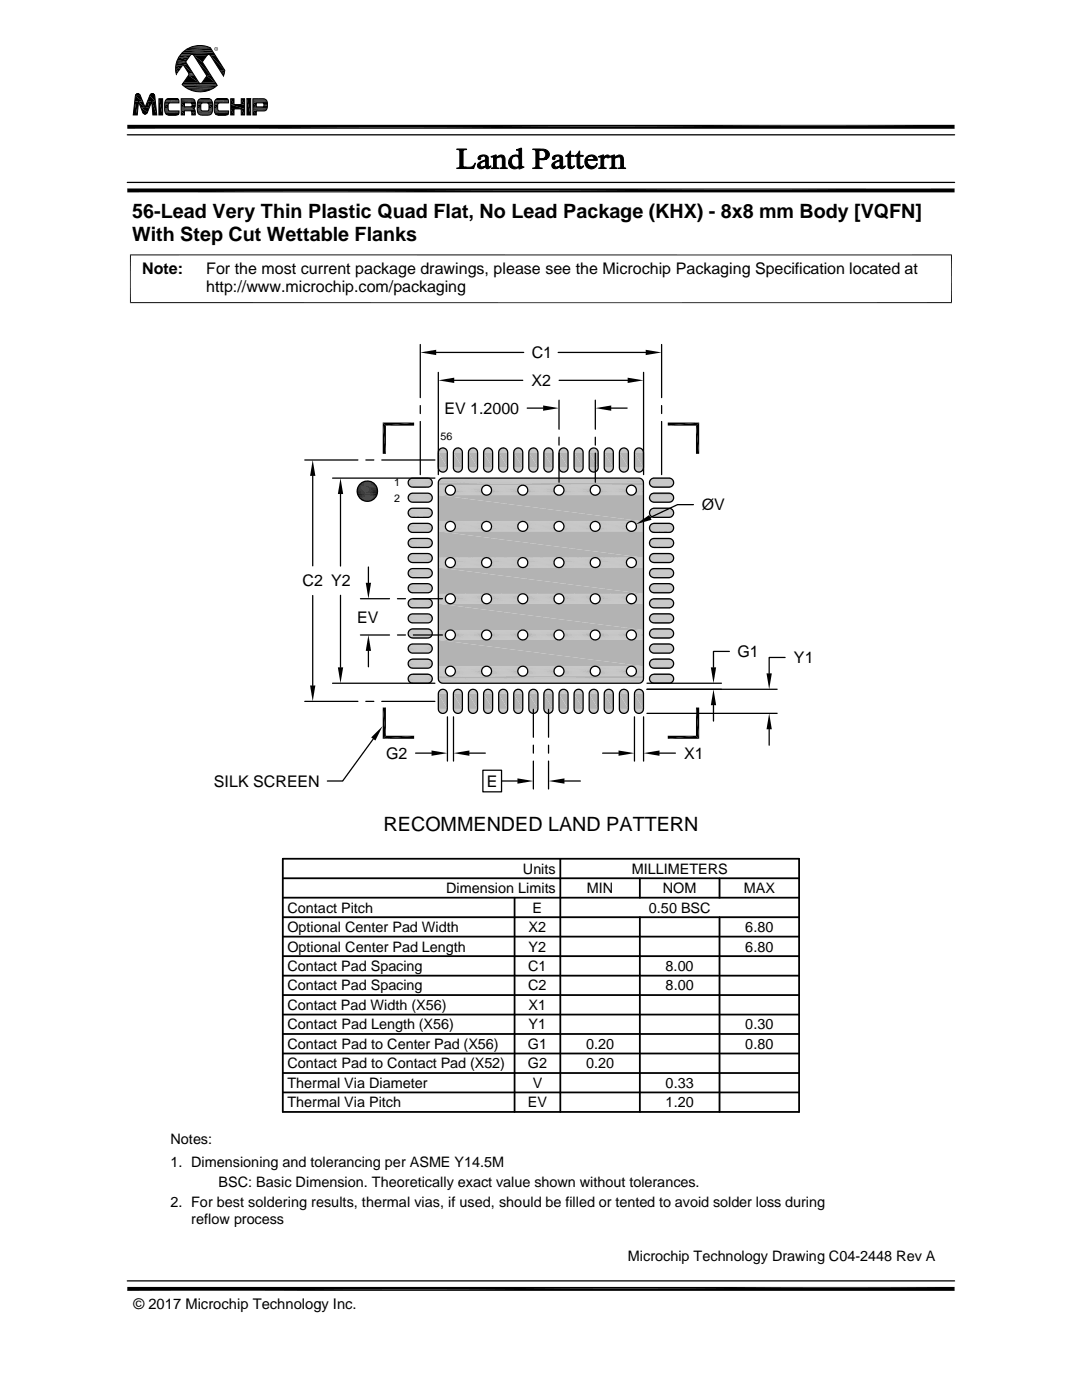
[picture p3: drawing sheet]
<svg xmlns="http://www.w3.org/2000/svg" width="216mm" height="279mm" viewBox="0 0 216 279" stroke-linecap="round" stroke-linejoin="round" font-family="sans-serif">
<defs><g id="words">
<g font-size="3.9">
<text x="26.4" y="43.5">56-Lead Very Thin Plastic Quad Flat, No Lead Package (KHX) - 8x8 mm Body [VQFN]</text>
<text x="26.4" y="48">With Step Cut Wettable Flanks</text>
<text x="76.5" y="165.8">RECOMMENDED LAND PATTERN</text>
</g>
<g font-size="3.2">
<text x="28.4" y="54.6">Note:</text>
<text x="41.1" y="58.3">http://www.microchip.com/packaging</text>
<text x="41.1" y="54.6">For the most current package drawings, please see the Microchip Packaging Specification located at</text>
<text x="106.1" y="71.5">C1</text>
<text x="106.1" y="77">X2</text>
<text x="88.7" y="82.6">EV 1.2000</text>
<text x="140" y="101.8">ØV</text>
<text x="60.4" y="117">C2 Y2</text>
<text x="71.3" y="124.2">EV</text>
<text x="147.2" y="131.1">G1</text>
<text x="158.4" y="132.4">Y1</text>
<text x="77" y="151.4">G2</text>
<text x="136.5" y="151.4">X1</text>
<text x="42.7" y="157">SILK SCREEN</text>
<text x="97.1" y="157">E</text>
</g>
<g font-size="2.9">
<text x="89" y="178.2">Dimension Limits</text>
<text x="104.3" y="174.4">Units</text>
<text x="117.1" y="178.2">MIN</text>
<text x="126" y="174.4">MILLIMETERS</text>
<text x="132.3" y="178.2">NOM</text>
<text x="148.4" y="178.2">MAX</text>
<text x="57.3" y="182.1">Contact Pitch</text>
<text x="106.3" y="182.1">E</text>
<text x="129.5" y="182.1">0.50 BSC</text>
<text x="57.3" y="186">Optional Center Pad Width</text>
<text x="57.3" y="189.9">Optional Center Pad Length</text>
<text x="105.5" y="189.9">Y2</text>
<text x="105.5" y="186">X2</text>
<text x="148.7" y="189.9">6.80</text>
<text x="148.7" y="186">6.80</text>
<text x="57.3" y="197.7">Contact Pad Spacing</text>
<text x="57.3" y="193.8">Contact Pad Spacing</text>
<text x="105.4" y="197.7">C2</text>
<text x="105.4" y="193.8">C1</text>
<text x="132.8" y="193.8">8.00</text>
<text x="132.8" y="197.7">8.00</text>
<text x="57.3" y="201.6">Contact Pad Width (X56)</text>
<text x="105.5" y="201.6">X1</text>
<text x="57.3" y="205.4">Contact Pad Length (X56)</text>
<text x="57.3" y="209.3">Contact Pad to Center Pad (X56)</text>
<text x="105.3" y="209.3">G1</text>
<text x="105.5" y="205.4">Y1</text>
<text x="116.9" y="209.3">0.20</text>
<text x="148.7" y="209.3">0.80</text>
<text x="148.7" y="205.4">0.30</text>
<text x="57.3" y="213.2">Contact Pad to Contact Pad (X52)</text>
<text x="105.3" y="213.2">G2</text>
<text x="116.9" y="213.2">0.20</text>
<text x="57.3" y="217.1">Thermal Via Diameter</text>
<text x="57.3" y="221">Thermal Via Pitch</text>
<text x="105.3" y="221">EV</text>
<text x="106.3" y="217.1">V</text>
<text x="132.8" y="217.1">0.33</text>
<text x="132.8" y="221">1.20</text>
<text x="34" y="228.3">Notes:</text>
<text x="34" y="232.9">1. Dimensioning and tolerancing per ASME Y14.5M</text>
<text x="43.6" y="236.9">BSC: Basic Dimension. Theoretically exact value shown without tolerances.</text>
<text x="34" y="241">2. For best soldering results, thermal vias, if used, should be filled or tented to avoid solder loss during</text>
<text x="38.1" y="244.3">reflow process</text>
<text x="125.3" y="251.7">Microchip Technology Drawing C04-2448 Rev A</text>
<text x="26.6" y="261.3">© 2017 Microchip Technology Inc.</text>
</g>
<g font-size="2.1">
<text x="87.9" y="87.8">56</text>
<text x="78.7" y="97.1">1</text>
<text x="78.7" y="100.1">2</text>
</g>
<text font-size=".6" x="43" y="10">R</text>
</g></defs>
<path d="M87.5 96.2h40.9M87.5 96.1h40.9M87.5 95.9h40.9M87.6 95.8h40.7M87.7 95.7h40.5M87.8 95.6h40.3M87.9 95.5h40.1M88.1 95.5h39.7" fill="none" stroke="#b3b3b3" stroke-width=".2"/>
<g fill="#b3b3b3">
<path d="M87.5 96.3l40.9 .5h-40.9z"/>
<path d="M87.5 96.3h40.9v.5z"/>
</g>
<g fill="none" stroke="#b3b3b3" stroke-width=".2">
<path d="M87.5 96.9h2.3M90 96.9h7M90.1 96.9h6.7M97.2 96.9h7M97.4 96.9h6.6M104.4 96.9h7M104.6 96.9h6.7M111.6 96.9h7.1M111.8 96.9h6.7M118.9 96.9h7M119 96.9h6.7M126.1 96.9h2.3"/>
<path d="M126.3 96.9h2.1"/>
</g>
<path d="M87.5 96.9h1.9z" fill="#b3b3b3"/>
<path d="M87.5 96.9h2.1" fill="none" stroke="#b3b3b3" stroke-width=".2"/>
<path d="M126.4 96.9l2 .1z" fill="#b3b3b3"/>
<path d="M90.3 97h6.3M97.5 97h6.4M104.8 97h6.3M112 97h6.3M119.2 97h6.3" fill="none" stroke="#b3b3b3" stroke-width=".2"/>
<g fill="#b3b3b3">
<path d="M87.5 96.9l1.8 .1z"/>
<path d="M87.5 96.9h1.9z"/>
<path d="M126.6 97l1.8 .2h-1.7z"/>
<path d="M126.6 97h1.8v.2z"/>
</g>
<path d="M90.5 97.1h6M97.7 97.1h6M104.9 97.1h6M112.1 97.1h6.1M119.4 97.1h6" fill="none" stroke="#b3b3b3" stroke-width=".2"/>
<g fill="#b3b3b3">
<path d="M87.5 97l1.6 .2h-1.6z"/>
<path d="M87.5 97h1.8l-.2 .2z"/>
<path d="M126.7 97.2l1.7 .1h-1.6z"/>
<path d="M126.7 97.2h1.7v.1z"/>
</g>
<path d="M90.6 97.2h5.8M97.8 97.2h5.8M105.1 97.2h5.7M112.3 97.2h5.7M119.5 97.2h5.8" fill="none" stroke="#b3b3b3" stroke-width=".2"/>
<g fill="#b3b3b3">
<path d="M87.5 97.2l1.5 .1h-1.5z"/>
<path d="M87.5 97.2h1.6l-.1 .1z"/>
<path d="M126.8 97.3l1.6 .2h-1.5z"/>
<path d="M126.8 97.3h1.6v.2z"/>
</g>
<path d="M90.7 97.4h5.5M97.9 97.4h5.6M105.2 97.4h5.5M112.4 97.4h5.5M119.6 97.4h5.5" fill="none" stroke="#b3b3b3" stroke-width=".2"/>
<g fill="#b3b3b3">
<path d="M87.5 97.3l1.4 .2h-1.4z"/>
<path d="M87.5 97.3h1.5l-.1 .2z"/>
<path d="M126.9 97.5l1.5 .1h-1.4z"/>
<path d="M126.9 97.5h1.5v.1z"/>
</g>
<path d="M90.8 97.6h5.4M98 97.6h5.4M105.2 97.6h5.4M112.5 97.6h5.3M119.7 97.6h5.4" fill="none" stroke="#b3b3b3" stroke-width=".2"/>
<g fill="#b3b3b3">
<path d="M87.5 97.5l1.4 .1h-1.4z"/>
<path d="M87.5 97.5h1.4v.1z"/>
<path d="M127 97.6l1.4 .2h-1.4z"/>
<path d="M127 97.6h1.4v.2z"/>
</g>
<path d="M90.8 97.7h5.3M98.1 97.7h5.2M105.3 97.7h5.3M112.5 97.7h5.3M119.7 97.7h5.3" fill="none" stroke="#b3b3b3" stroke-width=".2"/>
<g fill="#b3b3b3">
<path d="M87.5 97.6l1.4 .2h-1.4z"/>
<path d="M87.5 97.6h1.4v.2z"/>
<path d="M127 97.8l1.4 .2h-1.4z"/>
<path d="M127 97.8h1.4v.2z"/>
</g>
<path d="M90.8 97.9h5.3M98.1 97.9h5.2M105.3 97.9h5.3M112.5 97.9h5.3M119.7 97.9h5.3" fill="none" stroke="#b3b3b3" stroke-width=".2"/>
<g fill="#b3b3b3">
<path d="M87.5 97.8l1.4 .2h-1.4z"/>
<path d="M87.5 97.8h1.4v.2z"/>
<path d="M127 98l1.4 .2h-1.5z"/>
<path d="M127 98h1.4v.2z"/>
</g>
<path d="M90.8 98.1h5.4M98 98.1h5.4M105.2 98.1h5.4M112.5 98.1h5.3M119.7 98.1h5.4" fill="none" stroke="#b3b3b3" stroke-width=".2"/>
<g fill="#b3b3b3">
<path d="M87.5 98l1.4 .2h-1.4z"/>
<path d="M87.5 98h1.4v.2z"/>
<path d="M126.9 98.2l1.5 .1h-1.6z"/>
<path d="M126.9 98.2h1.5v.1z"/>
</g>
<path d="M90.7 98.3h5.5M97.9 98.3h5.6M105.2 98.3h5.5M112.4 98.3h5.5M119.6 98.3h5.5" fill="none" stroke="#b3b3b3" stroke-width=".2"/>
<g fill="#b3b3b3">
<path d="M87.5 98.2l1.5 .1h-1.5z"/>
<path d="M87.5 98.2h1.4l.1 .1z"/>
<path d="M126.8 98.3l1.6 .2h-1.7z"/>
<path d="M126.8 98.3h1.6v.2z"/>
</g>
<path d="M90.6 98.4h5.8M97.8 98.4h5.8M105.1 98.4h5.7M112.3 98.4h5.7M119.5 98.4h5.8" fill="none" stroke="#b3b3b3" stroke-width=".2"/>
<g fill="#b3b3b3">
<path d="M87.5 98.3l1.6 .2h-1.6z"/>
<path d="M87.5 98.3h1.5l.1 .2z"/>
<path d="M126.7 98.5l1.7 .1h-1.8z"/>
<path d="M126.7 98.5h1.7v.1z"/>
</g>
<path d="M90.5 98.6h6M97.7 98.6h6M104.9 98.6h6M112.1 98.6h6.1M119.4 98.6h6" fill="none" stroke="#b3b3b3" stroke-width=".2"/>
<g fill="#b3b3b3">
<path d="M87.5 98.5l1.8 .1h-1.8z"/>
<path d="M87.5 98.5h1.6l.2 .1z"/>
<path d="M126.4 98.7l.2-.1 1.8 .1z"/>
<path d="M126.6 98.6h1.8v.1z"/>
</g>
<path d="M90.3 98.7h6.3M97.5 98.7h6.4M104.8 98.7h6.3M112 98.7h6.3M119.2 98.7h6.3" fill="none" stroke="#b3b3b3" stroke-width=".2"/>
<g fill="#b3b3b3">
<path d="M87.5 98.6l1.9 .1h-1.9z"/>
<path d="M87.5 98.6l1.9 .1z"/>
</g>
<path d="M126.3 98.8h2.1" fill="none" stroke="#b3b3b3" stroke-width=".2"/>
<path d="M126.4 98.7l2 .1z" fill="#b3b3b3"/>
<path d="M87.5 98.8h2.3M90 98.8h7M97.2 98.8h7M104.4 98.8h7M111.6 98.8h7.1M118.9 98.8h7M126.1 98.8h2.3" fill="none" stroke="#b3b3b3" stroke-width=".2"/>
<g fill="#b3b3b3">
<path d="M87.5 98.8l40.9 5.3h-40.9z"/>
<path d="M87.5 98.8h40.9v5.3z"/>
</g>
<g fill="none" stroke="#b3b3b3" stroke-width=".2">
<path d="M87.5 104.1h2.3M90 104.1h7M90.1 104.1h6.7M97.2 104.1h7M97.4 104.1h6.6M104.4 104.1h7M104.6 104.1h6.7M111.6 104.1h7.1M111.8 104.1h6.7M118.9 104.1h7M119 104.1h6.7M126.1 104.1h2.3"/>
<path d="M126.3 104.1h2.1"/>
</g>
<path d="M87.5 104.1l1.9 .1z" fill="#b3b3b3"/>
<path d="M87.5 104.1h2.1" fill="none" stroke="#b3b3b3" stroke-width=".2"/>
<g fill="#b3b3b3">
<path d="M126.4 104.2l2 .1z"/>
<path d="M126.4 104.2h2v.1z"/>
</g>
<path d="M90.3 104.2h6.3M97.5 104.2h6.4M104.8 104.2h6.3M112 104.2h6.3M119.2 104.2h6.3" fill="none" stroke="#b3b3b3" stroke-width=".2"/>
<g fill="#b3b3b3">
<path d="M87.5 104.2l1.8 .1h-1.8z"/>
<path d="M87.5 104.2h1.9l-.1 .1z"/>
<path d="M126.6 104.3l1.8 .1z"/>
<path d="M126.6 104.3h1.8v.1z"/>
</g>
<path d="M90.5 104.3h6M97.7 104.3h6M104.9 104.3h6M112.1 104.3h6.1M119.4 104.3h6" fill="none" stroke="#b3b3b3" stroke-width=".2"/>
<g fill="#b3b3b3">
<path d="M87.5 104.3l1.6 .1h-1.6z"/>
<path d="M87.5 104.3h1.8l-.2 .1z"/>
<path d="M126.7 104.4l1.7 .1h-1.6z"/>
<path d="M126.7 104.4h1.7v.1z"/>
</g>
<path d="M90.6 104.4h5.8M97.8 104.4h5.8M105.1 104.4h5.7M112.3 104.4h5.7M119.5 104.4h5.8" fill="none" stroke="#b3b3b3" stroke-width=".2"/>
<g fill="#b3b3b3">
<path d="M87.5 104.4l1.5 .1h-1.5z"/>
<path d="M87.5 104.4h1.6l-.1 .1z"/>
<path d="M126.8 104.5l1.6 .2h-1.5z"/>
<path d="M126.8 104.5h1.6v.2z"/>
</g>
<path d="M90.7 104.6h5.5M97.9 104.6h5.6M105.2 104.6h5.5M112.4 104.6h5.5M119.6 104.6h5.5" fill="none" stroke="#b3b3b3" stroke-width=".2"/>
<g fill="#b3b3b3">
<path d="M87.5 104.5l1.4 .2h-1.4z"/>
<path d="M87.5 104.5h1.5l-.1 .2z"/>
<path d="M126.9 104.7l1.5 .2h-1.4z"/>
<path d="M126.9 104.7h1.5v.2z"/>
</g>
<path d="M90.8 104.8h5.4M98 104.8h5.4M105.2 104.8h5.4M112.5 104.8h5.3M119.7 104.8h5.4" fill="none" stroke="#b3b3b3" stroke-width=".2"/>
<g fill="#b3b3b3">
<path d="M87.5 104.7l1.4 .2h-1.4z"/>
<path d="M87.5 104.7h1.4v.2z"/>
<path d="M127 104.9l1.4 .2h-1.4z"/>
<path d="M127 104.9h1.4v.2z"/>
</g>
<path d="M90.8 105h5.3M98.1 105h5.2M105.3 105h5.3M112.5 105h5.3M119.7 105h5.3" fill="none" stroke="#b3b3b3" stroke-width=".2"/>
<g fill="#b3b3b3">
<path d="M87.5 104.9l1.4 .2h-1.4z"/>
<path d="M87.5 104.9h1.4v.2z"/>
<path d="M127 105.1l1.4 .1h-1.4z"/>
<path d="M127 105.1h1.4v.1z"/>
</g>
<path d="M90.8 105.1h5.3M98.1 105.1h5.2M105.3 105.1h5.3M112.5 105.1h5.3M119.7 105.1h5.3" fill="none" stroke="#b3b3b3" stroke-width=".2"/>
<g fill="#b3b3b3">
<path d="M87.5 105.1l1.4 .1h-1.4z"/>
<path d="M87.5 105.1h1.4v.1z"/>
<path d="M127 105.2l1.4 .2h-1.5z"/>
<path d="M127 105.2h1.4v.2z"/>
</g>
<path d="M90.8 105.3h5.4M98 105.3h5.4M105.2 105.3h5.4M112.5 105.3h5.3M119.7 105.3h5.4" fill="none" stroke="#b3b3b3" stroke-width=".2"/>
<g fill="#b3b3b3">
<path d="M87.5 105.2l1.4 .2h-1.4z"/>
<path d="M87.5 105.2h1.4v.2z"/>
<path d="M126.9 105.4l1.5 .2h-1.6z"/>
<path d="M126.9 105.4h1.5v.2z"/>
</g>
<path d="M90.7 105.5h5.5M97.9 105.5h5.6M105.2 105.5h5.5M112.4 105.5h5.5M119.6 105.5h5.5" fill="none" stroke="#b3b3b3" stroke-width=".2"/>
<g fill="#b3b3b3">
<path d="M87.5 105.4l1.5 .2h-1.5z"/>
<path d="M87.5 105.4h1.4l.1 .2z"/>
<path d="M126.8 105.6l1.6 .1h-1.7z"/>
<path d="M126.8 105.6h1.6v.1z"/>
</g>
<path d="M90.6 105.7h5.8M97.8 105.7h5.8M105.1 105.7h5.7M112.3 105.7h5.7M119.5 105.7h5.8" fill="none" stroke="#b3b3b3" stroke-width=".2"/>
<g fill="#b3b3b3">
<path d="M87.5 105.6l1.6 .1h-1.6z"/>
<path d="M87.5 105.6h1.5l.1 .1z"/>
<path d="M126.6 105.8l.1-.1 1.7 .1z"/>
<path d="M126.7 105.7h1.7v.1z"/>
</g>
<path d="M90.5 105.8h6M97.7 105.8h6M104.9 105.8h6M112.1 105.8h6.1M119.4 105.8h6" fill="none" stroke="#b3b3b3" stroke-width=".2"/>
<g fill="#b3b3b3">
<path d="M87.5 105.7l1.8 .1h-1.8z"/>
<path d="M87.5 105.7l1.8 .1z"/>
<path d="M126.4 105.9l.2-.1 1.8 .1z"/>
<path d="M126.6 105.8h1.8v.1z"/>
</g>
<path d="M90.3 105.9h6.3M97.5 105.9h6.4M104.8 105.9h6.3M112 105.9h6.3M119.2 105.9h6.3" fill="none" stroke="#b3b3b3" stroke-width=".2"/>
<g fill="#b3b3b3">
<path d="M87.5 105.8l1.9 .1h-1.9z"/>
<path d="M87.5 105.8l1.9 .1z"/>
</g>
<path d="M126.3 106h2.1" fill="none" stroke="#b3b3b3" stroke-width=".2"/>
<path d="M126.4 105.9l2 .1z" fill="#b3b3b3"/>
<g fill="none" stroke="#b3b3b3" stroke-width=".2">
<path d="M87.5 106h2.1M87.5 106h2.3M90 106h7M90.1 106h6.7M97.2 106h7M97.4 106h6.6M104.4 106h7M104.6 106h6.7M111.6 106h7.1M111.8 106h6.7M118.9 106h7M119 106h6.7"/>
<path d="M126.1 106h2.3"/>
</g>
<g fill="#b3b3b3">
<path d="M87.5 106l40.9 5.3h-40.9z"/>
<path d="M87.5 106h40.9v5.3z"/>
</g>
<g fill="none" stroke="#b3b3b3" stroke-width=".2">
<path d="M87.5 111.3h2.3M90 111.3h7M90.1 111.3h6.7M97.2 111.3h7M97.4 111.3h6.6M104.4 111.3h7M104.6 111.3h6.7M111.6 111.3h7.1M111.8 111.3h6.7M118.9 111.3h7M119 111.3h6.7M126.1 111.3h2.3"/>
<path d="M126.3 111.3h2.1"/>
</g>
<path d="M87.5 111.3l1.9 .1z" fill="#b3b3b3"/>
<path d="M87.5 111.3h2.1" fill="none" stroke="#b3b3b3" stroke-width=".2"/>
<g fill="#b3b3b3">
<path d="M126.4 111.4l2 .1z"/>
<path d="M126.4 111.4h2v.1z"/>
</g>
<path d="M90.3 111.4h6.3M97.5 111.4h6.4M104.8 111.4h6.3M112 111.4h6.3M119.2 111.4h6.3" fill="none" stroke="#b3b3b3" stroke-width=".2"/>
<g fill="#b3b3b3">
<path d="M87.5 111.4l1.8 .1h-1.8z"/>
<path d="M87.5 111.4h1.9l-.1 .1z"/>
<path d="M126.6 111.5l1.8 .1h-1.7z"/>
<path d="M126.6 111.5h1.8v.1z"/>
</g>
<path d="M90.5 111.5h6M97.7 111.5h6M104.9 111.5h6M112.1 111.5h6.1M119.4 111.5h6" fill="none" stroke="#b3b3b3" stroke-width=".2"/>
<g fill="#b3b3b3">
<path d="M87.5 111.5l1.6 .1h-1.6z"/>
<path d="M87.5 111.5h1.8l-.2 .1z"/>
<path d="M126.7 111.6l1.7 .2h-1.6z"/>
<path d="M126.7 111.6h1.7v.2z"/>
</g>
<path d="M90.6 111.7h5.8M97.8 111.7h5.8M105.1 111.7h5.7M112.3 111.7h5.7M119.5 111.7h5.8" fill="none" stroke="#b3b3b3" stroke-width=".2"/>
<g fill="#b3b3b3">
<path d="M87.5 111.6l1.5 .2h-1.5z"/>
<path d="M87.5 111.6h1.6l-.1 .2z"/>
<path d="M126.8 111.8l1.6 .1h-1.5z"/>
<path d="M126.8 111.8h1.6v.1z"/>
</g>
<path d="M90.7 111.8h5.5M97.9 111.8h5.6M105.2 111.8h5.5M112.4 111.8h5.5M119.6 111.8h5.5" fill="none" stroke="#b3b3b3" stroke-width=".2"/>
<g fill="#b3b3b3">
<path d="M87.5 111.8l1.4 .1h-1.4z"/>
<path d="M87.5 111.8h1.5l-.1 .1z"/>
<path d="M126.9 111.9l1.5 .2h-1.4z"/>
<path d="M126.9 111.9h1.5v.2z"/>
</g>
<path d="M90.8 112h5.4M98 112h5.4M105.2 112h5.4M112.5 112h5.3M119.7 112h5.4" fill="none" stroke="#b3b3b3" stroke-width=".2"/>
<g fill="#b3b3b3">
<path d="M87.5 111.9l1.4 .2h-1.4z"/>
<path d="M87.5 111.9h1.4v.2z"/>
<path d="M127 112.1l1.4 .2h-1.4z"/>
<path d="M127 112.1h1.4v.2z"/>
</g>
<path d="M90.8 112.2h5.3M98.1 112.2h5.2M105.3 112.2h5.3M112.5 112.2h5.3M119.7 112.2h5.3" fill="none" stroke="#b3b3b3" stroke-width=".2"/>
<g fill="#b3b3b3">
<path d="M87.5 112.1l1.4 .2h-1.4z"/>
<path d="M87.5 112.1h1.4v.2z"/>
<path d="M127 112.3l1.4 .2h-1.4z"/>
<path d="M127 112.3h1.4v.2z"/>
</g>
<path d="M90.8 112.4h5.3M98.1 112.4h5.2M105.3 112.4h5.3M112.5 112.4h5.3M119.7 112.4h5.3" fill="none" stroke="#b3b3b3" stroke-width=".2"/>
<g fill="#b3b3b3">
<path d="M87.5 112.3l1.4 .2h-1.4z"/>
<path d="M87.5 112.3h1.4v.2z"/>
<path d="M127 112.5l1.4 .1h-1.5z"/>
<path d="M127 112.5h1.4v.1z"/>
</g>
<path d="M90.8 112.5h5.4M98 112.5h5.4M105.2 112.5h5.4M112.5 112.5h5.3M119.7 112.5h5.4" fill="none" stroke="#b3b3b3" stroke-width=".2"/>
<g fill="#b3b3b3">
<path d="M87.5 112.5l1.4 .1h-1.4z"/>
<path d="M87.5 112.5h1.4v.1z"/>
<path d="M126.9 112.6l1.5 .2h-1.6z"/>
<path d="M126.9 112.6h1.5v.2z"/>
</g>
<path d="M90.7 112.7h5.5M97.9 112.7h5.6M105.2 112.7h5.5M112.4 112.7h5.5M119.6 112.7h5.5" fill="none" stroke="#b3b3b3" stroke-width=".2"/>
<g fill="#b3b3b3">
<path d="M87.5 112.6l1.5 .2h-1.5z"/>
<path d="M87.5 112.6h1.4l.1 .2z"/>
<path d="M126.8 112.8l1.6 .1h-1.7z"/>
<path d="M126.8 112.8h1.6v.1z"/>
</g>
<path d="M90.6 112.9h5.8M97.8 112.9h5.8M105.1 112.9h5.7M112.3 112.9h5.7M119.5 112.9h5.8" fill="none" stroke="#b3b3b3" stroke-width=".2"/>
<g fill="#b3b3b3">
<path d="M87.5 112.8l1.6 .1h-1.6z"/>
<path d="M87.5 112.8h1.5l.1 .1z"/>
<path d="M126.7 112.9l1.7 .2h-1.8z"/>
<path d="M126.7 112.9h1.7v.2z"/>
</g>
<path d="M90.5 113h6M97.7 113h6M104.9 113h6M112.1 113h6.1M119.4 113h6" fill="none" stroke="#b3b3b3" stroke-width=".2"/>
<g fill="#b3b3b3">
<path d="M87.5 112.9l1.8 .2h-1.8z"/>
<path d="M87.5 112.9h1.6l.2 .2z"/>
<path d="M126.4 113.2h2z"/>
<path d="M126.6 113.1l1.8 .1z"/>
</g>
<path d="M90.3 113.1h6.3M97.5 113.1h6.4M104.8 113.1h6.3M112 113.1h6.3M119.2 113.1h6.3" fill="none" stroke="#b3b3b3" stroke-width=".2"/>
<path d="M87.5 113.1l1.9 .1z" fill="#b3b3b3"/>
<path d="M126.3 113.2h2.1" fill="none" stroke="#b3b3b3" stroke-width=".2"/>
<path d="M126.4 113.2h2z" fill="#b3b3b3"/>
<g fill="none" stroke="#b3b3b3" stroke-width=".2">
<path d="M87.5 113.2h2.1M87.5 113.2h2.3M90 113.2h7M90.1 113.2h6.7M97.2 113.2h7M97.4 113.2h6.6M104.4 113.2h7M104.6 113.2h6.7M111.6 113.2h7.1M111.8 113.2h6.7M118.9 113.2h7M119 113.2h6.7"/>
<path d="M126.1 113.2h2.3"/>
</g>
<g fill="#b3b3b3">
<path d="M87.5 113.3l40.9 5.2h-40.9z"/>
<path d="M87.5 113.3h40.9v5.2z"/>
</g>
<g fill="none" stroke="#b3b3b3" stroke-width=".2">
<path d="M87.5 118.5h2.3M90 118.5h7M90.1 118.6h6.7M97.2 118.5h7M97.4 118.6h6.6M104.4 118.5h7M104.6 118.6h6.7M111.6 118.5h7.1M111.8 118.6h6.7M118.9 118.5h7M119 118.6h6.7M126.1 118.5h2.3"/>
<path d="M126.3 118.6h2.1"/>
</g>
<path d="M87.5 118.6h1.9z" fill="#b3b3b3"/>
<path d="M87.5 118.6h2.1" fill="none" stroke="#b3b3b3" stroke-width=".2"/>
<path d="M126.4 118.6l2 .1z" fill="#b3b3b3"/>
<path d="M90.3 118.7h6.3M97.5 118.7h6.4M104.8 118.7h6.3M112 118.7h6.3M119.2 118.7h6.3" fill="none" stroke="#b3b3b3" stroke-width=".2"/>
<g fill="#b3b3b3">
<path d="M87.5 118.6l1.8 .1z"/>
<path d="M87.5 118.6h1.9z"/>
<path d="M126.6 118.7l1.8 .1h-1.7z"/>
<path d="M126.6 118.7h1.8v.1z"/>
</g>
<path d="M90.5 118.8h6M97.7 118.8h6M104.9 118.8h6M112.1 118.8h6.1M119.4 118.8h6" fill="none" stroke="#b3b3b3" stroke-width=".2"/>
<g fill="#b3b3b3">
<path d="M87.5 118.7l1.6 .1h-1.6z"/>
<path d="M87.5 118.7h1.8l-.2 .1z"/>
<path d="M126.7 118.8l1.7 .2h-1.6z"/>
<path d="M126.7 118.8h1.7v.2z"/>
</g>
<path d="M90.6 118.9h5.8M97.8 118.9h5.8M105.1 118.9h5.7M112.3 118.9h5.7M119.5 118.9h5.8" fill="none" stroke="#b3b3b3" stroke-width=".2"/>
<g fill="#b3b3b3">
<path d="M87.5 118.8l1.5 .2h-1.5z"/>
<path d="M87.5 118.8h1.6l-.1 .2z"/>
<path d="M126.8 119l1.6 .1h-1.5z"/>
<path d="M126.8 119h1.6v.1z"/>
</g>
<path d="M90.7 119.1h5.5M97.9 119.1h5.6M105.2 119.1h5.5M112.4 119.1h5.5M119.6 119.1h5.5" fill="none" stroke="#b3b3b3" stroke-width=".2"/>
<g fill="#b3b3b3">
<path d="M87.5 119l1.4 .1h-1.4z"/>
<path d="M87.5 119h1.5l-.1 .1z"/>
<path d="M126.9 119.1l1.5 .2h-1.4z"/>
<path d="M126.9 119.1h1.5v.2z"/>
</g>
<path d="M90.8 119.2h5.4M98 119.2h5.4M105.2 119.2h5.4M112.5 119.2h5.3M119.7 119.2h5.4" fill="none" stroke="#b3b3b3" stroke-width=".2"/>
<g fill="#b3b3b3">
<path d="M87.5 119.1l1.4 .2h-1.4z"/>
<path d="M87.5 119.1h1.4v.2z"/>
<path d="M127 119.3l1.4 .2h-1.4z"/>
<path d="M127 119.3h1.4v.2z"/>
</g>
<path d="M90.8 119.4h5.3M98.1 119.4h5.2M105.3 119.4h5.3M112.5 119.4h5.3M119.7 119.4h5.3" fill="none" stroke="#b3b3b3" stroke-width=".2"/>
<g fill="#b3b3b3">
<path d="M87.5 119.3l1.4 .2h-1.4z"/>
<path d="M87.5 119.3h1.4v.2z"/>
<path d="M127 119.5l1.4 .2h-1.4z"/>
<path d="M127 119.5h1.4v.2z"/>
</g>
<path d="M90.8 119.6h5.3M98.1 119.6h5.2M105.3 119.6h5.3M112.5 119.6h5.3M119.7 119.6h5.3" fill="none" stroke="#b3b3b3" stroke-width=".2"/>
<g fill="#b3b3b3">
<path d="M87.5 119.5l1.4 .2h-1.4z"/>
<path d="M87.5 119.5h1.4v.2z"/>
<path d="M127 119.7l1.4 .2h-1.5z"/>
<path d="M127 119.7h1.4v.2z"/>
</g>
<path d="M90.8 119.8h5.4M98 119.8h5.4M105.2 119.8h5.4M112.5 119.8h5.3M119.7 119.8h5.4" fill="none" stroke="#b3b3b3" stroke-width=".2"/>
<g fill="#b3b3b3">
<path d="M87.5 119.7l1.4 .2h-1.4z"/>
<path d="M87.5 119.7h1.4v.2z"/>
<path d="M126.9 119.9l1.5 .1h-1.6z"/>
<path d="M126.9 119.9h1.5v.1z"/>
</g>
<path d="M90.7 119.9h5.5M97.9 119.9h5.6M105.2 119.9h5.5M112.4 119.9h5.5M119.6 119.9h5.5" fill="none" stroke="#b3b3b3" stroke-width=".2"/>
<g fill="#b3b3b3">
<path d="M87.5 119.9l1.5 .1h-1.5z"/>
<path d="M87.5 119.9h1.4l.1 .1z"/>
<path d="M126.8 120l1.6 .2h-1.7z"/>
<path d="M126.8 120h1.6v.2z"/>
</g>
<path d="M90.6 120.1h5.8M97.8 120.1h5.8M105.1 120.1h5.7M112.3 120.1h5.7M119.5 120.1h5.8" fill="none" stroke="#b3b3b3" stroke-width=".2"/>
<g fill="#b3b3b3">
<path d="M87.5 120l1.6 .2h-1.6z"/>
<path d="M87.5 120h1.5l.1 .2z"/>
<path d="M126.7 120.2l1.7 .1h-1.8z"/>
<path d="M126.7 120.2h1.7v.1z"/>
</g>
<path d="M90.5 120.2h6M97.7 120.2h6M104.9 120.2h6M112.1 120.2h6.1M119.4 120.2h6" fill="none" stroke="#b3b3b3" stroke-width=".2"/>
<g fill="#b3b3b3">
<path d="M87.5 120.2l1.8 .1h-1.8z"/>
<path d="M87.5 120.2h1.6l.2 .1z"/>
<path d="M126.4 120.4l.2-.1 1.8 .1z"/>
<path d="M126.6 120.3h1.8v.1z"/>
</g>
<path d="M90.3 120.3h6.3M97.5 120.3h6.4M104.8 120.3h6.3M112 120.3h6.3M119.2 120.3h6.3" fill="none" stroke="#b3b3b3" stroke-width=".2"/>
<g fill="#b3b3b3">
<path d="M87.5 120.3l1.9 .1h-1.9z"/>
<path d="M87.5 120.3l1.9 .1z"/>
</g>
<path d="M126.3 120.4h2.1" fill="none" stroke="#b3b3b3" stroke-width=".2"/>
<path d="M126.4 120.4l2 .1z" fill="#b3b3b3"/>
<g fill="none" stroke="#b3b3b3" stroke-width=".2">
<path d="M87.5 120.4h2.1M87.5 120.5h2.3M90 120.5h7M90.1 120.4h6.7M97.2 120.5h7M97.4 120.4h6.6M104.4 120.5h7M104.6 120.4h6.7M111.6 120.5h7.1M111.8 120.4h6.7M118.9 120.5h7M119 120.4h6.7"/>
<path d="M126.1 120.5h2.3"/>
</g>
<g fill="#b3b3b3">
<path d="M87.5 120.5l40.9 5.2h-40.9z"/>
<path d="M87.5 120.5h40.9v5.2z"/>
</g>
<g fill="none" stroke="#b3b3b3" stroke-width=".2">
<path d="M87.5 125.8h2.3M90 125.8h7M90.1 125.8h6.7M97.2 125.8h7M97.4 125.8h6.6M104.4 125.8h7M104.6 125.8h6.7M111.6 125.8h7.1M111.8 125.8h6.7M118.9 125.8h7M119 125.8h6.7M126.1 125.8h2.3"/>
<path d="M126.3 125.8h2.1"/>
</g>
<path d="M87.5 125.8h1.9z" fill="#b3b3b3"/>
<path d="M87.5 125.8h2.1" fill="none" stroke="#b3b3b3" stroke-width=".2"/>
<g fill="#b3b3b3">
<path d="M126.4 125.8l2 .1z"/>
<path d="M126.4 125.8h2v.1z"/>
</g>
<path d="M90.3 125.9h6.3M97.5 125.9h6.4M104.8 125.9h6.3M112 125.9h6.3M119.2 125.9h6.3" fill="none" stroke="#b3b3b3" stroke-width=".2"/>
<g fill="#b3b3b3">
<path d="M87.5 125.8l1.8 .1h-1.8z"/>
<path d="M87.5 125.8h1.9l-.1 .1z"/>
<path d="M126.6 125.9l1.8 .1z"/>
<path d="M126.6 125.9h1.8v.1z"/>
</g>
<path d="M90.5 126h6M97.7 126h6M104.9 126h6M112.1 126h6.1M119.4 126h6" fill="none" stroke="#b3b3b3" stroke-width=".2"/>
<g fill="#b3b3b3">
<path d="M87.5 125.9l1.6 .1h-1.6z"/>
<path d="M87.5 125.9h1.8l-.2 .1z"/>
<path d="M126.7 126l1.7 .2h-1.6z"/>
<path d="M126.7 126h1.7v.2z"/>
</g>
<path d="M90.6 126.1h5.8M97.8 126.1h5.8M105.1 126.1h5.7M112.3 126.1h5.7M119.5 126.1h5.8" fill="none" stroke="#b3b3b3" stroke-width=".2"/>
<g fill="#b3b3b3">
<path d="M87.5 126l1.5 .2h-1.5z"/>
<path d="M87.5 126h1.6l-.1 .2z"/>
<path d="M126.8 126.2l1.6 .2h-1.5z"/>
<path d="M126.8 126.2h1.6v.2z"/>
</g>
<path d="M90.7 126.3h5.5M97.9 126.3h5.6M105.2 126.3h5.5M112.4 126.3h5.5M119.6 126.3h5.5" fill="none" stroke="#b3b3b3" stroke-width=".2"/>
<g fill="#b3b3b3">
<path d="M87.5 126.2l1.4 .2h-1.4z"/>
<path d="M87.5 126.2h1.5l-.1 .2z"/>
<path d="M126.9 126.4l1.5 .1h-1.4z"/>
<path d="M126.9 126.4h1.5v.1z"/>
</g>
<path d="M90.8 126.4h5.4M98 126.4h5.4M105.2 126.4h5.4M112.5 126.4h5.3M119.7 126.4h5.4" fill="none" stroke="#b3b3b3" stroke-width=".2"/>
<g fill="#b3b3b3">
<path d="M87.5 126.4l1.4 .1h-1.4z"/>
<path d="M87.5 126.4h1.4v.1z"/>
<path d="M127 126.5l1.4 .2h-1.4z"/>
<path d="M127 126.5h1.4v.2z"/>
</g>
<path d="M90.8 126.6h5.3M98.1 126.6h5.2M105.3 126.6h5.3M112.5 126.6h5.3M119.7 126.6h5.3" fill="none" stroke="#b3b3b3" stroke-width=".2"/>
<g fill="#b3b3b3">
<path d="M87.5 126.5l1.4 .2h-1.4z"/>
<path d="M87.5 126.5h1.4v.2z"/>
<path d="M127 126.7l1.4 .2h-1.4z"/>
<path d="M127 126.7h1.4v.2z"/>
</g>
<path d="M90.8 126.8h5.3M98.1 126.8h5.2M105.3 126.8h5.3M112.5 126.8h5.3M119.7 126.8h5.3" fill="none" stroke="#b3b3b3" stroke-width=".2"/>
<g fill="#b3b3b3">
<path d="M87.5 126.7l1.4 .2h-1.4z"/>
<path d="M87.5 126.7h1.4v.2z"/>
<path d="M127 126.9l1.4 .2h-1.5z"/>
<path d="M127 126.9h1.4v.2z"/>
</g>
<path d="M90.8 127h5.4M98 127h5.4M105.2 127h5.4M112.5 127h5.3M119.7 127h5.4" fill="none" stroke="#b3b3b3" stroke-width=".2"/>
<g fill="#b3b3b3">
<path d="M87.5 126.9l1.4 .2h-1.4z"/>
<path d="M87.5 126.9h1.4v.2z"/>
<path d="M126.9 127.1l1.5 .2h-1.6z"/>
<path d="M126.9 127.1h1.5v.2z"/>
</g>
<path d="M90.7 127.2h5.5M97.9 127.2h5.6M105.2 127.2h5.5M112.4 127.2h5.5M119.6 127.2h5.5" fill="none" stroke="#b3b3b3" stroke-width=".2"/>
<g fill="#b3b3b3">
<path d="M87.5 127.1l1.5 .2h-1.5z"/>
<path d="M87.5 127.1h1.4l.1 .2z"/>
<path d="M126.8 127.3l1.6 .1h-1.7z"/>
<path d="M126.8 127.3h1.6v.1z"/>
</g>
<path d="M90.6 127.3h5.8M97.8 127.3h5.8M105.1 127.3h5.7M112.3 127.3h5.7M119.5 127.3h5.8" fill="none" stroke="#b3b3b3" stroke-width=".2"/>
<g fill="#b3b3b3">
<path d="M87.5 127.3l1.6 .1h-1.6z"/>
<path d="M87.5 127.3h1.5l.1 .1z"/>
<path d="M126.6 127.5l.1-.1 1.7 .1z"/>
<path d="M126.7 127.4h1.7v.1z"/>
</g>
<path d="M90.5 127.5h6M97.7 127.5h6M104.9 127.5h6M112.1 127.5h6.1M119.4 127.5h6" fill="none" stroke="#b3b3b3" stroke-width=".2"/>
<g fill="#b3b3b3">
<path d="M87.5 127.4l1.8 .1h-1.8z"/>
<path d="M87.5 127.4l1.8 .1z"/>
<path d="M126.4 127.6l.2-.1 1.8 .1z"/>
<path d="M126.6 127.5h1.8v.1z"/>
</g>
<path d="M90.3 127.6h6.3M97.5 127.6h6.4M104.8 127.6h6.3M112 127.6h6.3M119.2 127.6h6.3" fill="none" stroke="#b3b3b3" stroke-width=".2"/>
<g fill="#b3b3b3">
<path d="M87.5 127.5l1.9 .1h-1.9z"/>
<path d="M87.5 127.5l1.9 .1z"/>
</g>
<path d="M126.3 127.6h2.1" fill="none" stroke="#b3b3b3" stroke-width=".2"/>
<path d="M126.4 127.6l2 .1z" fill="#b3b3b3"/>
<g fill="none" stroke="#b3b3b3" stroke-width=".2">
<path d="M87.5 127.6h2.1M87.5 127.7h2.3M90 127.7h7M90.1 127.6h6.7M97.2 127.7h7M97.4 127.6h6.6M104.4 127.7h7M104.6 127.6h6.7M111.6 127.7h7.1M111.8 127.6h6.7M118.9 127.7h7M119 127.6h6.7"/>
<path d="M126.1 127.7h2.3"/>
</g>
<g fill="#b3b3b3">
<path d="M87.5 127.7l40.9 5.3h-40.9z"/>
<path d="M87.5 127.7h40.9v5.3z"/>
</g>
<g fill="none" stroke="#b3b3b3" stroke-width=".2">
<path d="M87.5 133h2.3M90 133h7M90.1 133h6.7M97.2 133h7M97.4 133h6.6M104.4 133h7M104.6 133h6.7M111.6 133h7.1M111.8 133h6.7M118.9 133h7M119 133h6.7M126.1 133h2.3"/>
<path d="M126.3 133h2.1"/>
</g>
<path d="M87.5 133l1.9 .1z" fill="#b3b3b3"/>
<path d="M87.5 133h2.1" fill="none" stroke="#b3b3b3" stroke-width=".2"/>
<g fill="#b3b3b3">
<path d="M126.4 133.1l2 .1z"/>
<path d="M126.4 133.1h2v.1z"/>
</g>
<path d="M90.3 133.1h6.3M97.5 133.1h6.4M104.8 133.1h6.3M112 133.1h6.3M119.2 133.1h6.3" fill="none" stroke="#b3b3b3" stroke-width=".2"/>
<g fill="#b3b3b3">
<path d="M87.5 133.1l1.8 .1h-1.8z"/>
<path d="M87.5 133.1h1.9l-.1 .1z"/>
<path d="M126.6 133.2l1.8 .1h-1.7z"/>
<path d="M126.6 133.2h1.8v.1z"/>
</g>
<path d="M90.5 133.2h6M97.7 133.2h6M104.9 133.2h6M112.1 133.2h6.1M119.4 133.2h6" fill="none" stroke="#b3b3b3" stroke-width=".2"/>
<g fill="#b3b3b3">
<path d="M87.5 133.2l1.6 .1h-1.6z"/>
<path d="M87.5 133.2h1.8l-.2 .1z"/>
<path d="M126.7 133.3l1.7 .1h-1.6z"/>
<path d="M126.7 133.3h1.7v.1z"/>
</g>
<path d="M90.6 133.4h5.8M97.8 133.4h5.8M105.1 133.4h5.7M112.3 133.4h5.7M119.5 133.4h5.8" fill="none" stroke="#b3b3b3" stroke-width=".2"/>
<g fill="#b3b3b3">
<path d="M87.5 133.3l1.5 .1h-1.5z"/>
<path d="M87.5 133.3h1.6l-.1 .1z"/>
<path d="M126.8 133.4l1.6 .2h-1.5z"/>
<path d="M126.8 133.4h1.6v.2z"/>
</g>
<path d="M90.7 133.5h5.5M97.9 133.5h5.6M105.2 133.5h5.5M112.4 133.5h5.5M119.6 133.5h5.5" fill="none" stroke="#b3b3b3" stroke-width=".2"/>
<g fill="#b3b3b3">
<path d="M87.5 133.4l1.4 .2h-1.4z"/>
<path d="M87.5 133.4h1.5l-.1 .2z"/>
<path d="M126.9 133.6l1.5 .2h-1.4z"/>
<path d="M126.9 133.6h1.5v.2z"/>
</g>
<path d="M90.8 133.7h5.4M98 133.7h5.4M105.2 133.7h5.4M112.5 133.7h5.3M119.7 133.7h5.4" fill="none" stroke="#b3b3b3" stroke-width=".2"/>
<g fill="#b3b3b3">
<path d="M87.5 133.6l1.4 .2h-1.4z"/>
<path d="M87.5 133.6h1.4v.2z"/>
<path d="M127 133.8l1.4 .1h-1.4z"/>
<path d="M127 133.8h1.4v.1z"/>
</g>
<path d="M90.8 133.9h5.3M98.1 133.9h5.2M105.3 133.9h5.3M112.5 133.9h5.3M119.7 133.9h5.3" fill="none" stroke="#b3b3b3" stroke-width=".2"/>
<g fill="#b3b3b3">
<path d="M87.5 133.8l1.4 .1h-1.4z"/>
<path d="M87.5 133.8h1.4v.1z"/>
<path d="M127 133.9l1.4 .2h-1.4z"/>
<path d="M127 133.9h1.4v.2z"/>
</g>
<path d="M90.8 134h5.3M98.1 134h5.2M105.3 134h5.3M112.5 134h5.3M119.7 134h5.3" fill="none" stroke="#b3b3b3" stroke-width=".2"/>
<g fill="#b3b3b3">
<path d="M87.5 133.9l1.4 .2h-1.4z"/>
<path d="M87.5 133.9h1.4v.2z"/>
<path d="M127 134.1l1.4 .2h-1.5z"/>
<path d="M127 134.1h1.4v.2z"/>
</g>
<path d="M90.8 134.2h5.4M98 134.2h5.4M105.2 134.2h5.4M112.5 134.2h5.3M119.7 134.2h5.4" fill="none" stroke="#b3b3b3" stroke-width=".2"/>
<g fill="#b3b3b3">
<path d="M87.5 134.1l1.4 .2h-1.4z"/>
<path d="M87.5 134.1h1.4v.2z"/>
<path d="M126.9 134.3l1.5 .2h-1.6z"/>
<path d="M126.9 134.3h1.5v.2z"/>
</g>
<path d="M90.7 134.4h5.5M97.9 134.4h5.6M105.2 134.4h5.5M112.4 134.4h5.5M119.6 134.4h5.5" fill="none" stroke="#b3b3b3" stroke-width=".2"/>
<g fill="#b3b3b3">
<path d="M87.5 134.3l1.5 .2h-1.5z"/>
<path d="M87.5 134.3h1.4l.1 .2z"/>
<path d="M126.8 134.5l1.6 .1h-1.7z"/>
<path d="M126.8 134.5h1.6v.1z"/>
</g>
<path d="M90.6 134.5h5.8M97.8 134.5h5.8M105.1 134.5h5.7M112.3 134.5h5.7M119.5 134.5h5.8" fill="none" stroke="#b3b3b3" stroke-width=".2"/>
<g fill="#b3b3b3">
<path d="M87.5 134.5l1.6 .1h-1.6z"/>
<path d="M87.5 134.5h1.5l.1 .1z"/>
<path d="M126.7 134.6l1.7 .1h-1.8z"/>
<path d="M126.7 134.6h1.7v.1z"/>
</g>
<path d="M90.5 134.7h6M97.7 134.7h6M104.9 134.7h6M112.1 134.7h6.1M119.4 134.7h6" fill="none" stroke="#b3b3b3" stroke-width=".2"/>
<g fill="#b3b3b3">
<path d="M87.5 134.6l1.8 .1h-1.8z"/>
<path d="M87.5 134.6h1.6l.2 .1z"/>
<path d="M126.4 134.8h2z"/>
<path d="M126.6 134.7l1.8 .1z"/>
</g>
<path d="M90.3 134.8h6.3M97.5 134.8h6.4M104.8 134.8h6.3M112 134.8h6.3M119.2 134.8h6.3" fill="none" stroke="#b3b3b3" stroke-width=".2"/>
<path d="M87.5 134.7l1.9 .1z" fill="#b3b3b3"/>
<path d="M126.3 134.9h2.1" fill="none" stroke="#b3b3b3" stroke-width=".2"/>
<path d="M126.4 134.8l2 .1z" fill="#b3b3b3"/>
<g fill="none" stroke="#b3b3b3" stroke-width=".2">
<path d="M87.5 134.9h2.1M87.5 134.9h2.3M90 134.9h7M90.1 134.9h6.7M97.2 134.9h7M97.4 134.9h6.6M104.4 134.9h7M104.6 134.9h6.7M111.6 134.9h7.1M111.8 134.9h6.7M118.9 134.9h7M119 134.9h6.7"/>
<path d="M126.1 134.9h2.3"/>
</g>
<g fill="#b3b3b3">
<path d="M87.5 134.9l40.9 .5h-40.9z"/>
<path d="M87.5 134.9h40.9v.5z"/>
</g>
<path d="M87.5 135.5h40.9M87.5 135.7h40.9M87.5 135.8h40.9M87.6 136h40.7M87.7 136.1h40.5M87.8 136.2h40.3M87.9 136.3h40.1M88.1 136.3h39.7" fill="none" stroke="#b3b3b3" stroke-width=".2"/>
<g fill="#b3b3b3">
<path d="M115.3 89.4h.3z"/>
<path d="M115.4 89.4h.2z"/>
<path d="M112.3 89.4h.3z"/>
<path d="M112.4 89.4h.2z"/>
<path d="M109.3 89.4h.3z"/>
<path d="M109.4 89.4h.2z"/>
<path d="M106.3 89.4h.3z"/>
<path d="M106.4 89.4h.2z"/>
<path d="M103.2 89.4h.4z"/>
<path d="M103.4 89.4h.2z"/>
<path d="M100.2 89.4h.4z"/>
<path d="M100.4 89.4h.2z"/>
<path d="M97.2 89.4h.4z"/>
<path d="M97.3 89.4h.3z"/>
<path d="M94.2 89.4h.4z"/>
<path d="M94.3 89.4h.3z"/>
<path d="M91.2 89.4h.3z"/>
<path d="M91.3 89.4h.2z"/>
<path d="M88.2 89.4h.3z"/>
<path d="M88.3 89.4h.2z"/>
<path d="M127.3 89.4h.4z"/>
<path d="M127.4 89.4h.3z"/>
<path d="M124.2 89.4h.5z"/>
<path d="M124.4 89.4h.3z"/>
<path d="M121.2 89.4h.5z"/>
<path d="M121.4 89.4h.3z"/>
<path d="M118.2 89.4h.5z"/>
<path d="M118.4 89.4h.3z"/>
<path d="M115.1 89.5h.7z"/>
<path d="M115.3 89.4l.5 .1z"/>
<path d="M112.1 89.5h.7z"/>
<path d="M112.3 89.4l.5 .1z"/>
<path d="M109.1 89.5h.7z"/>
<path d="M109.3 89.4l.5 .1z"/>
<path d="M106.1 89.5h.7z"/>
<path d="M106.3 89.4l.5 .1z"/>
<path d="M103.1 89.5h.7z"/>
<path d="M103.2 89.4l.6 .1z"/>
<path d="M100.1 89.5h.7z"/>
<path d="M100.2 89.4l.6 .1z"/>
<path d="M97 89.5h.7z"/>
<path d="M97.2 89.4l.5 .1z"/>
<path d="M94 89.5h.7z"/>
<path d="M94.2 89.4l.5 .1z"/>
<path d="M91 89.5h.7z"/>
<path d="M91.2 89.4l.5 .1z"/>
<path d="M88 89.5h.7z"/>
<path d="M88.2 89.4l.5 .1z"/>
<path d="M127.1 89.5h.8z"/>
<path d="M127.3 89.4l.6 .1z"/>
<path d="M124.1 89.5h.8z"/>
<path d="M124.2 89.4l.7 .1z"/>
<path d="M121.1 89.5h.8z"/>
<path d="M121.2 89.4l.7 .1z"/>
<path d="M118.1 89.5h.8z"/>
<path d="M118.2 89.4l.7 .1z"/>
<path d="M115 89.6h1z"/>
<path d="M115.1 89.5l.9 .1z"/>
<path d="M112 89.6h.9z"/>
<path d="M112.1 89.5l.8 .1z"/>
<path d="M108.9 89.6h1z"/>
<path d="M109.1 89.5l.8 .1z"/>
<path d="M105.9 89.6h1z"/>
<path d="M106.1 89.5l.8 .1z"/>
<path d="M102.9 89.6h1z"/>
<path d="M103.1 89.5l.8 .1z"/>
<path d="M99.9 89.6h1z"/>
<path d="M100.1 89.5l.8 .1z"/>
<path d="M96.9 89.6h1z"/>
<path d="M97 89.5l.9 .1z"/>
<path d="M93.9 89.6h1z"/>
<path d="M94 89.5l.9 .1z"/>
<path d="M90.9 89.6h1z"/>
<path d="M91 89.5l.9 .1z"/>
<path d="M87.9 89.6h1z"/>
<path d="M88 89.5l.9 .1z"/>
<path d="M127 89.6h1z"/>
<path d="M127.1 89.5l.9 .1z"/>
<path d="M123.9 89.6h1.1z"/>
<path d="M124.1 89.5l.9 .1z"/>
<path d="M120.9 89.6h1.1z"/>
<path d="M121.1 89.5l.9 .1z"/>
<path d="M117.9 89.6h1.1z"/>
<path d="M118.1 89.5l.9 .1z"/>
<path d="M114.8 89.7l.2-.1 1.1 .1z"/>
<path d="M115 89.6l1.1 .1z"/>
<path d="M111.8 89.7l.2-.1 1.1 .1z"/>
<path d="M112 89.6l1.1 .1z"/>
<path d="M108.8 89.7l.1-.1 1.2 .1z"/>
<path d="M108.9 89.6l1.2 .1z"/>
<path d="M105.8 89.7l.1-.1 1.2 .1z"/>
<path d="M105.9 89.6l1.2 .1z"/>
<path d="M102.8 89.7l.1-.1 1.2 .1z"/>
<path d="M102.9 89.6l1.2 .1z"/>
<path d="M99.8 89.7l.1-.1 1.1 .1z"/>
<path d="M99.9 89.6l1.1 .1z"/>
<path d="M96.8 89.7l.1-.1 1.1 .1z"/>
<path d="M96.9 89.6l1.1 .1z"/>
<path d="M93.7 89.7l.2-.1 1.1 .1z"/>
<path d="M93.9 89.6l1.1 .1z"/>
<path d="M90.7 89.7l.2-.1 1.1 .1z"/>
<path d="M90.9 89.6l1.1 .1z"/>
<path d="M87.7 89.7l.2-.1 1.1 .1z"/>
<path d="M87.9 89.6l1.1 .1z"/>
<path d="M126.8 89.7l.2-.1 1.2 .1z"/>
<path d="M127 89.6l1.2 .1z"/>
<path d="M123.9 89.6l1.3 .1h-1.4z"/>
<path d="M123.9 89.6l1.3 .1z"/>
<path d="M120.8 89.7l.1-.1 1.3 .1z"/>
<path d="M120.9 89.6l1.3 .1z"/>
<path d="M117.8 89.7l.1-.1 1.2 .1z"/>
<path d="M117.9 89.6l1.2 .1z"/>
<path d="M114.8 89.7l1.4 .1h-1.5z"/>
<path d="M114.8 89.7h1.3l.1 .1z"/>
<path d="M111.8 89.7l1.4 .1h-1.5z"/>
<path d="M111.8 89.7h1.3l.1 .1z"/>
<path d="M108.8 89.7l1.4 .1h-1.5z"/>
<path d="M108.8 89.7h1.3l.1 .1z"/>
<path d="M105.8 89.7l1.4 .1h-1.5z"/>
<path d="M105.8 89.7h1.3l.1 .1z"/>
<path d="M102.8 89.7l1.4 .1h-1.5z"/>
<path d="M102.8 89.7h1.3l.1 .1z"/>
<path d="M99.8 89.7l1.4 .1h-1.5z"/>
<path d="M99.8 89.7h1.2l.2 .1z"/>
<path d="M96.8 89.7l1.3 .1h-1.5z"/>
<path d="M96.8 89.7h1.2l.1 .1z"/>
<path d="M93.7 89.7l1.4 .1h-1.5z"/>
<path d="M93.7 89.7h1.3l.1 .1z"/>
<path d="M90.7 89.7l1.4 .1h-1.5z"/>
<path d="M90.7 89.7h1.3l.1 .1z"/>
<path d="M87.7 89.7l1.4 .1h-1.5z"/>
<path d="M87.7 89.7h1.3l.1 .1z"/>
<path d="M126.8 89.7l1.5 .1h-1.6z"/>
<path d="M126.8 89.7h1.4l.1 .1z"/>
<path d="M123.8 89.7l1.4 .1h-1.5z"/>
<path d="M123.8 89.7h1.4v.1z"/>
<path d="M120.8 89.7l1.4 .1h-1.5z"/>
<path d="M120.8 89.7h1.4v.1z"/>
<path d="M117.8 89.7l1.4 .1h-1.5z"/>
<path d="M117.8 89.7h1.3l.1 .1z"/>
<path d="M114.7 89.8l1.6 .2h-1.7z"/>
<path d="M114.7 89.8h1.5l.1 .2z"/>
<path d="M111.7 89.8l1.6 .2h-1.7z"/>
<path d="M111.7 89.8h1.5l.1 .2z"/>
<path d="M108.7 89.8l1.6 .2h-1.7z"/>
<path d="M108.7 89.8h1.5l.1 .2z"/>
<path d="M105.7 89.8l1.6 .2h-1.7z"/>
<path d="M105.7 89.8h1.5l.1 .2z"/>
<path d="M102.7 89.8l1.5 .2h-1.6z"/>
<path d="M102.7 89.8h1.5v.2z"/>
<path d="M99.7 89.8l1.5 .2h-1.6z"/>
<path d="M99.7 89.8h1.5v.2z"/>
<path d="M96.6 89.8l1.6 .2h-1.6z"/>
<path d="M96.6 89.8h1.5l.1 .2z"/>
<path d="M93.6 89.8l1.6 .2h-1.6z"/>
<path d="M93.6 89.8h1.5l.1 .2z"/>
<path d="M90.6 89.8l1.6 .2h-1.7z"/>
<path d="M90.6 89.8h1.5l.1 .2z"/>
<path d="M87.6 89.8l1.6 .2h-1.7z"/>
<path d="M87.6 89.8h1.5l.1 .2z"/>
<path d="M126.7 89.8l1.6 .2h-1.6z"/>
<path d="M126.7 89.8h1.6v.2z"/>
<path d="M123.7 89.8l1.6 .2h-1.7z"/>
<path d="M123.7 89.8h1.5l.1 .2z"/>
<path d="M120.7 89.8l1.6 .2h-1.7z"/>
<path d="M120.7 89.8h1.5l.1 .2z"/>
<path d="M117.7 89.8l1.6 .2h-1.7z"/>
<path d="M117.7 89.8h1.5l.1 .2z"/>
<path d="M114.6 90l1.7 .1h-1.7z"/>
<path d="M114.6 90h1.7v.1z"/>
<path d="M111.6 90l1.7 .1h-1.8z"/>
<path d="M111.6 90h1.7v.1z"/>
<path d="M108.6 90l1.7 .1h-1.8z"/>
<path d="M108.6 90h1.7v.1z"/>
<path d="M105.6 90l1.7 .1h-1.8z"/>
<path d="M105.6 90h1.7v.1z"/>
<path d="M102.6 90l1.7 .1h-1.8z"/>
<path d="M102.6 90h1.6l.1 .1z"/>
<path d="M99.6 90l1.7 .1h-1.8z"/>
<path d="M99.6 90h1.6l.1 .1z"/>
<path d="M96.6 90l1.7 .1h-1.8z"/>
<path d="M96.6 90h1.6l.1 .1z"/>
<path d="M93.6 90l1.7 .1h-1.8z"/>
<path d="M93.6 90h1.6l.1 .1z"/>
<path d="M90.5 90l1.8 .1h-1.8z"/>
<path d="M90.5 90h1.7l.1 .1z"/>
<path d="M87.5 90l1.7 .1h-1.7z"/>
<path d="M87.5 90h1.7v.1z"/>
<path d="M126.7 90l1.7 .1h-1.8z"/>
<path d="M126.7 90h1.6l.1 .1z"/>
<path d="M123.6 90l1.8 .1h-1.8z"/>
<path d="M123.6 90h1.7l.1 .1z"/>
<path d="M120.6 90l1.8 .1h-1.8z"/>
<path d="M120.6 90h1.7l.1 .1z"/>
<path d="M117.6 90l1.8 .1h-1.8z"/>
<path d="M117.6 90h1.7l.1 .1z"/>
<path d="M126.6 90.1l1.8 .2h-1.8z"/>
<path d="M126.6 90.1h1.8v.2z"/>
<path d="M123.6 90.1l1.8 .2h-1.8z"/>
<path d="M123.6 90.1h1.8v.2z"/>
<path d="M120.6 90.1l1.8 .2h-1.8z"/>
<path d="M120.6 90.1h1.8v.2z"/>
<path d="M117.6 90.1l1.8 .2h-1.8z"/>
<path d="M117.6 90.1h1.8v.2z"/>
<path d="M114.6 90.1l1.8 .2h-1.8z"/>
<path d="M114.6 90.1h1.7l.1 .2z"/>
<path d="M111.5 90.1l1.8 .2h-1.8z"/>
<path d="M111.5 90.1h1.8v.2z"/>
<path d="M108.5 90.1l1.8 .2h-1.8z"/>
<path d="M108.5 90.1h1.8v.2z"/>
<path d="M105.5 90.1l1.8 .2h-1.8z"/>
<path d="M105.5 90.1h1.8v.2z"/>
<path d="M102.5 90.1l1.8 .2h-1.8z"/>
<path d="M102.5 90.1h1.8v.2z"/>
<path d="M99.5 90.1l1.8 .2h-1.8z"/>
<path d="M99.5 90.1h1.8v.2z"/>
<path d="M96.5 90.1l1.8 .2h-1.8z"/>
<path d="M96.5 90.1h1.8v.2z"/>
<path d="M93.5 90.1l1.8 .2h-1.8z"/>
<path d="M93.5 90.1h1.8v.2z"/>
<path d="M90.5 90.1l1.8 .2h-1.8z"/>
<path d="M90.5 90.1h1.8v.2z"/>
<path d="M87.5 90.1l1.8 .2h-1.8z"/>
<path d="M87.5 90.1h1.7l.1 .2z"/>
<path d="M126.6 90.3l1.8 3h-1.8z"/>
<path d="M126.6 90.3h1.8v3z"/>
<path d="M123.6 90.3l1.8 3h-1.8z"/>
<path d="M123.6 90.3h1.8v3z"/>
<path d="M120.6 90.3l1.8 3h-1.8z"/>
<path d="M120.6 90.3h1.8v3z"/>
<path d="M117.6 90.3l1.8 3h-1.8z"/>
<path d="M117.6 90.3h1.8v3z"/>
<path d="M114.6 90.3l1.8 3h-1.8z"/>
<path d="M114.6 90.3h1.8v3z"/>
<path d="M111.5 90.3l1.8 3h-1.8z"/>
<path d="M111.5 90.3h1.8v3z"/>
<path d="M108.5 90.3l1.8 3h-1.8z"/>
<path d="M108.5 90.3h1.8v3z"/>
<path d="M105.5 90.3l1.8 3h-1.8z"/>
<path d="M105.5 90.3h1.8v3z"/>
<path d="M102.5 90.3l1.8 3h-1.8z"/>
<path d="M102.5 90.3h1.8v3z"/>
<path d="M99.5 90.3l1.8 3h-1.8z"/>
<path d="M99.5 90.3h1.8v3z"/>
<path d="M96.5 90.3l1.8 3h-1.8z"/>
<path d="M96.5 90.3h1.8v3z"/>
<path d="M93.5 90.3l1.8 3h-1.8z"/>
<path d="M93.5 90.3h1.8v3z"/>
<path d="M90.5 90.3l1.8 3h-1.8z"/>
<path d="M90.5 90.3h1.8v3z"/>
<path d="M87.5 90.3l1.8 3h-1.8z"/>
<path d="M87.5 90.3h1.8v3z"/>
<path d="M105.5 93.3l1.8 .2h-1.8z"/>
<path d="M105.5 93.3h1.8v.2z"/>
<path d="M102.5 93.3l1.8 .2h-1.8z"/>
<path d="M102.5 93.3h1.8v.2z"/>
<path d="M99.5 93.3l1.8 .2h-1.8z"/>
<path d="M99.5 93.3h1.8v.2z"/>
<path d="M96.5 93.3l1.8 .2h-1.8z"/>
<path d="M96.5 93.3h1.8v.2z"/>
<path d="M93.5 93.3l1.8 .2h-1.8z"/>
<path d="M93.5 93.3h1.8v.2z"/>
<path d="M90.5 93.3l1.8 .2h-1.8z"/>
<path d="M90.5 93.3h1.8v.2z"/>
<path d="M87.5 93.3l1.8 .2h-1.8z"/>
<path d="M87.5 93.3h1.8v.2z"/>
<path d="M126.6 93.3l1.8 .2h-1.8z"/>
<path d="M126.6 93.3h1.8v.2z"/>
<path d="M123.6 93.3l1.8 .2h-1.8z"/>
<path d="M123.6 93.3h1.8v.2z"/>
<path d="M120.6 93.3l1.8 .2h-1.8z"/>
<path d="M120.6 93.3h1.8v.2z"/>
<path d="M117.6 93.3l1.8 .2h-1.8z"/>
<path d="M117.6 93.3h1.8v.2z"/>
<path d="M114.6 93.3l1.7 .2h-1.7z"/>
<path d="M114.6 93.3h1.8l-.1 .2z"/>
<path d="M111.5 93.3l1.8 .2h-1.8z"/>
<path d="M111.5 93.3h1.8v.2z"/>
<path d="M108.5 93.3l1.8 .2h-1.8z"/>
<path d="M108.5 93.3h1.8v.2z"/>
<path d="M105.5 93.5l1.8 .1h-1.7z"/>
<path d="M105.5 93.5h1.8v.1z"/>
<path d="M102.5 93.5l1.7 .1h-1.6z"/>
<path d="M102.5 93.5h1.8l-.1 .1z"/>
<path d="M99.5 93.5l1.7 .1h-1.6z"/>
<path d="M99.5 93.5h1.8l-.1 .1z"/>
<path d="M96.5 93.5l1.7 .1h-1.7z"/>
<path d="M96.5 93.5h1.8l-.1 .1z"/>
<path d="M93.5 93.5l1.7 .1h-1.7z"/>
<path d="M93.5 93.5h1.8l-.1 .1z"/>
<path d="M90.5 93.5l1.7 .1h-1.7z"/>
<path d="M90.5 93.5h1.8l-.1 .1z"/>
<path d="M87.5 93.5l1.7 .1h-1.7z"/>
<path d="M87.5 93.5h1.8l-.1 .1z"/>
<path d="M126.6 93.5l1.7 .2h-1.6z"/>
<path d="M126.6 93.5h1.8l-.1 .2z"/>
<path d="M123.6 93.5l1.7 .2h-1.6z"/>
<path d="M123.6 93.5h1.8l-.1 .2z"/>
<path d="M120.6 93.5l1.7 .2h-1.6z"/>
<path d="M120.6 93.5h1.8l-.1 .2z"/>
<path d="M117.6 93.5l1.7 .2h-1.7z"/>
<path d="M117.6 93.5h1.8l-.1 .2z"/>
<path d="M114.6 93.5l1.7 .2h-1.7z"/>
<path d="M114.6 93.5h1.7v.2z"/>
<path d="M111.5 93.5l1.8 .2h-1.7z"/>
<path d="M111.5 93.5h1.8v.2z"/>
<path d="M108.5 93.5l1.8 .2h-1.7z"/>
<path d="M108.5 93.5h1.8v.2z"/>
<path d="M105.6 93.6l1.6 .2h-1.5z"/>
<path d="M105.6 93.6h1.7l-.1 .2z"/>
<path d="M102.6 93.6l1.6 .2h-1.6z"/>
<path d="M102.6 93.6h1.6v.2z"/>
<path d="M99.6 93.6l1.6 .2h-1.6z"/>
<path d="M99.6 93.6h1.6v.2z"/>
<path d="M96.5 93.6l1.7 .2h-1.6z"/>
<path d="M96.5 93.6h1.7v.2z"/>
<path d="M93.5 93.6l1.6 .2h-1.5z"/>
<path d="M93.5 93.6h1.7l-.1 .2z"/>
<path d="M90.5 93.6l1.6 .2h-1.5z"/>
<path d="M90.5 93.6h1.7l-.1 .2z"/>
<path d="M87.5 93.6l1.6 .2h-1.5z"/>
<path d="M87.5 93.6h1.7l-.1 .2z"/>
<path d="M126.7 93.7l1.5 .1h-1.5z"/>
<path d="M126.7 93.7h1.6l-.1 .1z"/>
<path d="M123.7 93.7l1.5 .1h-1.5z"/>
<path d="M123.7 93.7h1.6l-.1 .1z"/>
<path d="M120.6 93.7l1.6 .1h-1.5z"/>
<path d="M120.6 93.7h1.7l-.1 .1z"/>
<path d="M117.6 93.7l1.6 .1h-1.5z"/>
<path d="M117.6 93.7h1.7l-.1 .1z"/>
<path d="M114.6 93.7l1.6 .1h-1.5z"/>
<path d="M114.6 93.7h1.7l-.1 .1z"/>
<path d="M111.6 93.7l1.6 .1h-1.5z"/>
<path d="M111.6 93.7h1.7l-.1 .1z"/>
<path d="M108.6 93.7l1.6 .1h-1.5z"/>
<path d="M108.6 93.7h1.7l-.1 .1z"/>
<path d="M105.7 93.8l1.4 .1h-1.4z"/>
<path d="M105.7 93.8h1.5l-.1 .1z"/>
<path d="M102.6 93.8l1.5 .1h-1.4z"/>
<path d="M102.6 93.8h1.6l-.1 .1z"/>
<path d="M99.6 93.8l1.5 .1h-1.4z"/>
<path d="M99.6 93.8h1.6l-.1 .1z"/>
<path d="M96.6 93.8l1.5 .1h-1.4z"/>
<path d="M96.6 93.8h1.6l-.1 .1z"/>
<path d="M93.6 93.8l1.5 .1h-1.4z"/>
<path d="M93.6 93.8h1.5v.1z"/>
<path d="M90.6 93.8l1.4 .1h-1.3z"/>
<path d="M90.6 93.8h1.5l-.1 .1z"/>
<path d="M87.6 93.8l1.4 .1h-1.3z"/>
<path d="M87.6 93.8h1.5l-.1 .1z"/>
<path d="M126.7 93.8l1.4 .2h-1.2z"/>
<path d="M126.7 93.8h1.5l-.1 .2z"/>
<path d="M123.7 93.8l1.4 .2h-1.3z"/>
<path d="M123.7 93.8h1.5l-.1 .2z"/>
<path d="M120.7 93.8l1.4 .2h-1.3z"/>
<path d="M120.7 93.8h1.5l-.1 .2z"/>
<path d="M117.7 93.8l1.4 .2h-1.3z"/>
<path d="M117.7 93.8h1.5l-.1 .2z"/>
<path d="M114.7 93.8l1.4 .2h-1.3z"/>
<path d="M114.7 93.8h1.5l-.1 .2z"/>
<path d="M111.7 93.8l1.4 .2h-1.3z"/>
<path d="M111.7 93.8h1.5l-.1 .2z"/>
<path d="M108.7 93.8l1.4 .2h-1.3z"/>
<path d="M108.7 93.8h1.5l-.1 .2z"/>
<path d="M105.7 93.9l1.3 .1z"/>
<path d="M105.7 93.9h1.4l-.1 .1z"/>
<path d="M102.7 93.9l1.2 .1z"/>
<path d="M102.7 93.9h1.4l-.2 .1z"/>
<path d="M99.7 93.9l1.2 .1z"/>
<path d="M99.7 93.9h1.4l-.2 .1z"/>
<path d="M96.7 93.9l1.2 .1z"/>
<path d="M96.7 93.9h1.4l-.2 .1z"/>
<path d="M93.7 93.9l1.2 .1z"/>
<path d="M93.7 93.9h1.4l-.2 .1z"/>
<path d="M90.7 93.9l1.2 .1z"/>
<path d="M90.7 93.9h1.3l-.1 .1z"/>
<path d="M87.7 93.9l1.2 .1z"/>
<path d="M87.7 93.9h1.3l-.1 .1z"/>
<path d="M126.9 94l1.1 .1z"/>
<path d="M126.9 94h1.2l-.1 .1z"/>
<path d="M123.8 94l1.2 .1z"/>
<path d="M123.8 94h1.3l-.1 .1z"/>
<path d="M120.8 94l1.2 .1z"/>
<path d="M120.8 94h1.3l-.1 .1z"/>
<path d="M117.8 94l1.2 .1z"/>
<path d="M117.8 94h1.3l-.1 .1z"/>
<path d="M114.8 94l1.2 .1z"/>
<path d="M114.8 94h1.3l-.1 .1z"/>
<path d="M111.8 94l1.1 .1z"/>
<path d="M111.8 94h1.3l-.2 .1z"/>
<path d="M108.8 94l1.1 .1z"/>
<path d="M108.8 94h1.3l-.2 .1z"/>
<path d="M105.9 94l.9 .1z"/>
<path d="M105.9 94h1.1l-.2 .1z"/>
<path d="M102.9 94l.9 .1z"/>
<path d="M102.9 94h1l-.1 .1z"/>
<path d="M99.9 94l.9 .1z"/>
<path d="M99.9 94h1l-.1 .1z"/>
<path d="M96.9 94l.9 .1z"/>
<path d="M96.9 94h1l-.1 .1z"/>
<path d="M93.8 94l1 .1z"/>
<path d="M93.8 94h1.1l-.1 .1z"/>
<path d="M90.8 94l1 .1z"/>
<path d="M90.8 94h1.1l-.1 .1z"/>
<path d="M87.8 94l1 .1z"/>
<path d="M87.8 94h1.1l-.1 .1z"/>
<path d="M127 94.1h.8z"/>
<path d="M127 94.1h1z"/>
<path d="M124 94.1h.8z"/>
<path d="M124 94.1h1z"/>
<path d="M121 94.1h.8z"/>
<path d="M121 94.1h1z"/>
<path d="M118 94.1h.8z"/>
<path d="M118 94.1h1z"/>
<path d="M115 94.1h.8z"/>
<path d="M115 94.1h1z"/>
<path d="M112 94.1h.8z"/>
<path d="M112 94.1h.9z"/>
<path d="M108.9 94.1h.9z"/>
<path d="M108.9 94.1h1z"/>
<path d="M106 94.1l.7 .1z"/>
<path d="M106 94.1h.8z"/>
<path d="M103 94.1l.7 .1z"/>
<path d="M103 94.1h.8z"/>
<path d="M100 94.1l.6 .1z"/>
<path d="M100 94.1h.8z"/>
<path d="M97 94.1l.6 .1z"/>
<path d="M97 94.1h.8z"/>
<path d="M94 94.1l.6 .1z"/>
<path d="M94 94.1h.8z"/>
<path d="M91 94.1l.6 .1z"/>
<path d="M91 94.1h.8z"/>
<path d="M88 94.1l.6 .1z"/>
<path d="M88 94.1h.8z"/>
<path d="M127.1 94.1l.6 .1z"/>
<path d="M127.1 94.1h.7z"/>
<path d="M124.1 94.1l.6 .1z"/>
<path d="M124.1 94.1h.7z"/>
<path d="M121.1 94.1l.5 .1z"/>
<path d="M121.1 94.1h.7z"/>
<path d="M118.1 94.1l.5 .1z"/>
<path d="M118.1 94.1h.7z"/>
<path d="M115.1 94.1l.5 .1z"/>
<path d="M115.1 94.1h.7z"/>
<path d="M112.1 94.1l.5 .1z"/>
<path d="M112.1 94.1h.7z"/>
<path d="M109.1 94.1l.5 .1z"/>
<path d="M109.1 94.1h.7z"/>
<path d="M127.3 94.2h.2z"/>
<path d="M127.3 94.2h.4z"/>
<path d="M124.3 94.2h.2z"/>
<path d="M124.3 94.2h.4z"/>
<path d="M121.3 94.2h.2z"/>
<path d="M121.3 94.2h.3z"/>
<path d="M118.3 94.2h.2z"/>
<path d="M118.3 94.2h.3z"/>
<path d="M115.3 94.2h.2z"/>
<path d="M115.3 94.2h.3z"/>
<path d="M112.3 94.2h.2z"/>
<path d="M112.3 94.2h.3z"/>
<path d="M109.3 94.2h.2z"/>
<path d="M109.3 94.2h.3z"/>
<path d="M106.2 94.2h.3z"/>
<path d="M106.2 94.2h.5z"/>
<path d="M103.2 94.2h.3z"/>
<path d="M103.2 94.2h.5z"/>
<path d="M100.2 94.2h.3z"/>
<path d="M100.2 94.2h.4z"/>
<path d="M97.2 94.2h.3z"/>
<path d="M97.2 94.2h.4z"/>
<path d="M94.1 94.2h.4z"/>
<path d="M94.1 94.2h.5z"/>
<path d="M91.1 94.2h.4z"/>
<path d="M91.1 94.2h.5z"/>
<path d="M88.1 94.2h.4z"/>
<path d="M88.1 94.2h.5z"/>
</g>
<g fill="none" stroke="#b3b3b3" stroke-width=".2">
<path d="M81.4 96.2h4.9M81.4 99.2h4.9M81.4 96.3h4.9M81.4 96.5h4.9M81.4 99.3h4.9M81.4 99.5h4.9M81.5 96h4.7M81.5 99h4.7M81.5 96.6h4.7M81.5 99.7h4.7M81.5 96.8h4.7M81.5 99.8h4.7"/>
<path d="M81.5 95.9h4.7M81.5 98.9h4.7M81.6 96.9h4.5M81.6 99.9h4.5M81.6 95.7h4.5M81.6 98.7h4.5M81.7 95.6h4.3M81.7 98.6h4.3M81.7 97h4.3M81.9 95.5h3.9M81.9 98.5h3.9M81.9 97.1h3.9"/>
<path d="M82 95.5h3.7M82 98.5h3.7M82 97.2h3.7M82.2 95.4h3.3M82.2 98.4h3.3M82.2 97.2h3.3M129.6 96.2h4.8M129.6 99.2h4.8M129.6 96.3h4.8M129.6 96.4h4.8M129.6 96.5h4.8M129.6 99.3h4.8"/>
<path d="M129.6 99.4h4.8M129.6 99.5h4.8M129.6 96.1h4.8M129.6 99.1h4.8M129.6 96h4.8M129.6 99h4.8M129.6 96.6h4.8M129.6 99.6h4.8M129.7 95.9h4.6M129.7 99h4.6M129.7 96.7h4.6M129.7 99.7h4.6"/>
<path d="M129.7 98.9h4.6M129.7 96.8h4.6M129.7 99.8h4.6M129.8 96.8h4.5M129.8 99.9h4.5M129.8 95.8h4.5M129.8 98.8h4.5M129.8 95.7h4.4M129.8 98.7h4.4M129.8 96.9h4.4M129.8 99.9h4.4M129.9 95.7h4.3"/>
<path d="M129.9 98.7h4.3M129.9 97h4.3M129.9 100h4.3M129.9 95.6h4.2M129.9 98.6h4.2M129.9 97h4.2M130 95.6h4M130 98.6h4M130 97.1h4M130 95.5h4M130 98.5h4M130.2 95.5h3.7"/>
<path d="M130.2 98.5h3.7M130.2 97.2h3.7M130.3 95.4h3.4M130.3 98.4h3.4M130.3 97.2h3.4M81.4 102.2h4.9M81.4 105.2h4.9M81.4 108.2h4.9M81.4 111.2h4.9M81.4 114.2h4.9M81.4 117.2h4.9M81.4 102.3h4.9"/>
<path d="M81.4 102.5h4.9M81.4 105.3h4.9M81.4 105.5h4.9M81.4 108.4h4.9M81.4 108.5h4.9M81.4 111.4h4.9M81.4 111.5h4.9M81.4 114.4h4.9M81.4 114.6h4.9M81.4 117.4h4.9M81.4 117.6h4.9M81.5 102h4.7"/>
<path d="M81.5 105h4.7M81.5 108h4.7M81.5 111.1h4.7M81.5 114.1h4.7M81.5 117.1h4.7M81.5 102.7h4.7M81.5 105.7h4.7M81.5 108.7h4.7M81.5 111.7h4.7M81.5 114.7h4.7M81.5 117.7h4.7M81.5 102.8h4.7"/>
<path d="M81.5 105.8h4.7M81.5 108.8h4.7M81.5 111.8h4.7M81.5 114.9h4.7M81.5 117.9h4.7M81.5 101.9h4.7M81.5 104.9h4.7M81.5 107.9h4.7M81.5 110.9h4.7M81.5 113.9h4.7M81.5 116.9h4.7M81.5 119.9h4.7"/>
<path d="M81.6 103h4.5M81.6 106h4.5M81.6 109h4.5M81.6 112h4.5M81.6 115h4.5M81.6 118h4.5M81.6 101.7h4.5M81.6 104.8h4.5M81.6 107.8h4.5M81.6 110.8h4.5M81.6 113.8h4.5M81.6 116.8h4.5"/>
<path d="M81.6 119.8h4.5M81.7 101.6h4.3M81.7 104.6h4.3M81.7 107.6h4.3M81.7 110.6h4.3M81.7 113.7h4.3M81.7 116.7h4.3M81.7 119.7h4.3M81.7 100h4.3M81.7 103.1h4.3M81.7 106.1h4.3M81.7 109.1h4.3"/>
<path d="M81.7 112.1h4.3M81.7 115.1h4.3M81.7 118.1h4.3M81.9 101.5h3.9M81.9 104.5h3.9M81.9 107.6h3.9M81.9 110.6h3.9M81.9 113.6h3.9M81.9 116.6h3.9M81.9 119.6h3.9M81.9 100.1h3.9M81.9 103.1h3.9"/>
<path d="M81.9 106.2h3.9M81.9 109.2h3.9M81.9 112.2h3.9M81.9 115.2h3.9M81.9 118.2h3.9M82 101.5h3.7M82 104.5h3.7M82 107.5h3.7M82 110.5h3.7M82 113.5h3.7M82 116.5h3.7M82 119.5h3.7"/>
<path d="M82 100.2h3.7M82 103.2h3.7M82 106.2h3.7M82 109.2h3.7M82 112.2h3.7M82 115.3h3.7M82 118.3h3.7M82.2 107.5h3.3M82.2 113.5h3.3M82.2 116.5h3.3M82.2 103.2h3.3M82.2 106.2h3.3"/>
<path d="M82.2 109.3h3.3M82.2 112.3h3.3M82.2 115.3h3.3M129.6 102.2h4.8M129.6 105.2h4.8M129.6 108.2h4.8M129.6 111.2h4.8M129.6 114.3h4.8M129.6 117.3h4.8M129.6 102.3h4.8M129.6 102.4h4.8M129.6 102.5h4.8"/>
<path d="M129.6 105.3h4.8M129.6 105.4h4.8M129.6 105.5h4.8M129.6 108.3h4.8M129.6 108.4h4.8M129.6 108.5h4.8M129.6 111.3h4.8M129.6 111.4h4.8M129.6 111.5h4.8M129.6 114.4h4.8M129.6 114.5h4.8M129.6 117.4h4.8"/>
<path d="M129.6 117.5h4.8M129.6 102.1h4.8M129.6 105.1h4.8M129.6 114.2h4.8M129.6 117.2h4.8M129.6 102.6h4.8M129.6 105.6h4.8M129.6 108.6h4.8M129.6 111.6h4.8M129.6 114.6h4.8M129.6 117.6h4.8M129.6 102h4.8"/>
<path d="M129.6 108.1h4.8M129.6 111.1h4.8M129.6 114.1h4.8M129.6 117.1h4.8M129.6 105.7h4.8M129.6 108.7h4.8M129.6 111.7h4.8M129.6 114.7h4.8M129.6 117.7h4.8M129.7 102h4.6M129.7 105h4.6M129.7 108h4.6"/>
<path d="M129.7 111h4.6M129.7 114h4.6M129.7 117h4.6M129.7 102.7h4.6M129.7 105.7h4.6M129.7 108.7h4.6M129.7 111.7h4.6M129.7 114.8h4.6M129.7 117.8h4.6M129.7 101.9h4.6M129.7 104.9h4.6M129.7 107.9h4.6"/>
<path d="M129.7 110.9h4.6M129.7 113.9h4.6M129.7 116.9h4.6M129.7 120h4.6M129.7 102.8h4.6M129.7 105.8h4.6M129.7 108.8h4.6M129.7 111.8h4.6M129.8 102.9h4.5M129.8 105.9h4.5M129.8 108.9h4.5M129.8 111.9h4.5"/>
<path d="M129.8 114.9h4.5M129.8 117.9h4.5M129.8 101.8h4.5M129.8 104.8h4.5M129.8 107.8h4.5M129.8 110.8h4.5M129.8 113.9h4.5M129.8 116.9h4.5M129.8 119.9h4.5M129.8 101.7h4.4M129.8 104.8h4.4M129.8 107.8h4.4"/>
<path d="M129.8 110.8h4.4M129.8 113.8h4.4M129.8 116.8h4.4M129.8 119.8h4.4M129.8 102.9h4.4M129.8 105.9h4.4M129.8 109h4.4M129.8 112h4.4M129.8 115h4.4M129.8 118h4.4M129.9 101.7h4.3M129.9 104.7h4.3"/>
<path d="M129.9 107.7h4.3M129.9 110.7h4.3M129.9 113.7h4.3M129.9 116.7h4.3M129.9 119.8h4.3M129.9 103h4.3M129.9 106h4.3M129.9 109h4.3M129.9 112h4.3M129.9 115h4.3M129.9 118h4.3M129.9 101.6h4.2"/>
<path d="M129.9 104.6h4.2M129.9 107.7h4.2M129.9 110.7h4.2M129.9 113.7h4.2M129.9 116.7h4.2M129.9 119.7h4.2M129.9 100h4.2M129.9 103h4.2M129.9 106.1h4.2M129.9 109.1h4.2M129.9 112.1h4.2M129.9 115.1h4.2"/>
<path d="M129.9 118.1h4.2M130 101.6h4M130 104.6h4M130 107.6h4M130 110.6h4M130 113.6h4M130 116.6h4M130 119.6h4M130 100.1h4M130 103.1h4M130 106.1h4M130 109.1h4"/>
<path d="M130 112.1h4M130 115.1h4M130 118.2h4M130 106.2h4M130 112.2h4M130 115.2h4M130.2 101.5h3.7M130.2 104.5h3.7M130.2 113.5h3.7M130.2 116.6h3.7M130.2 119.6h3.7M130.2 100.2h3.7"/>
<path d="M130.2 103.2h3.7M130.2 106.2h3.7M130.2 109.2h3.7M130.2 115.2h3.7M130.2 118.2h3.7M130.2 100.2h3.6M130.2 103.2h3.6M130.2 112.2h3.6M130.2 118.3h3.6M130.2 101.5h3.6M130.2 104.5h3.6M130.2 107.5h3.6"/>
<path d="M130.2 110.5h3.6M130.2 119.5h3.6M130.3 113.5h3.4M130.3 116.5h3.4M130.3 106.2h3.4M130.3 109.2h3.4M130.3 112.3h3.4M130.3 115.3h3.4M130.3 107.5h3.4M130.3 103.2h3.4M81.4 126.4h4.9M81.4 126.5h4.9"/>
<path d="M81.4 120.2h4.9M81.4 123.3h4.9M81.4 126.2h4.8M81.4 129.3h4.9M81.4 132.3h4.9M81.4 135.3h4.9M81.4 120.4h4.9M81.4 120.6h4.9M81.4 123.4h4.9M81.4 123.6h4.9M81.4 126.3h4.9M81.4 126.6h4.9"/>
<path d="M81.4 126.6h4.8M81.4 129.4h4.9M81.4 129.6h4.9M81.4 132.4h4.9M81.4 132.6h4.9M81.4 135.4h4.9M81.4 135.6h4.9M81.5 120.1h4.7M81.5 123.1h4.7M81.5 129.1h4.7M81.5 132.1h4.7M81.5 135.1h4.7"/>
<path d="M81.5 126.1h4.7M81.5 120.7h4.7M81.5 123.7h4.7M81.5 126.7h4.7M81.5 129.8h4.7M81.5 132.8h4.7M81.5 135.8h4.7M81.5 126h4.7M81.5 126.8h4.7M81.5 120.9h4.7M81.5 123.9h4.7M81.5 126.9h4.7"/>
<path d="M81.5 129.9h4.7M81.5 132.9h4.7M81.5 135.9h4.7M81.5 122.9h4.7M81.5 129h4.7M81.5 132h4.7M81.5 135h4.7M81.6 125.9h4.5M81.6 126.9h4.5M81.6 121h4.5M81.6 124h4.5M81.6 127h4.5"/>
<path d="M81.6 130h4.5M81.6 133.1h4.5M81.6 136.1h4.5M81.6 122.8h4.5M81.6 128.8h4.5M81.6 131.8h4.5M81.6 134.9h4.5M81.6 125.8h4.5M81.7 125.8h4.3M81.7 127.1h4.3M81.7 122.7h4.3M81.7 128.7h4.3"/>
<path d="M81.7 131.7h4.3M81.7 134.7h4.3M81.7 121.1h4.3M81.7 124.1h4.3M81.7 130.2h4.3M81.7 133.2h4.3M81.7 136.2h4.3M81.7 125.7h4.3M81.8 125.7h4.1M81.8 127.2h4.1M81.9 122.6h3.9M81.9 128.6h3.9"/>
<path d="M81.9 131.6h3.9M81.9 134.7h3.9M81.9 121.2h3.9M81.9 124.2h3.9M81.9 127.2h3.9M81.9 130.2h3.9M81.9 133.2h3.9M81.9 136.3h3.9M81.9 125.6h3.9M82 125.6h3.7M82 127.3h3.7M82 122.6h3.7"/>
<path d="M82 128.6h3.7M82 131.6h3.7M82 134.6h3.7M82 121.3h3.7M82 124.3h3.7M82 130.3h3.7M82 133.3h3.7M82 136.3h3.7M82.2 122.5h3.3M82.2 131.6h3.3M82.2 134.6h3.3M82.2 121.3h3.3"/>
<path d="M82.2 124.3h3.3M82.2 130.3h3.3M82.2 133.3h3.3M82.2 125.5h3.3M129.6 120.3h4.8M129.6 123.3h4.8M129.6 126.3h4.8M129.6 129.3h4.8M129.6 132.3h4.8M129.6 135.3h4.8M129.6 120.4h4.8M129.6 120.5h4.8"/>
<path d="M129.6 123.4h4.8M129.6 123.5h4.8M129.6 126.4h4.8M129.6 126.5h4.8M129.6 126.6h4.8M129.6 129.4h4.8M129.6 129.5h4.8M129.6 129.6h4.8M129.6 132.4h4.8M129.6 132.5h4.8M129.6 132.6h4.8M129.6 135.4h4.8"/>
<path d="M129.6 135.5h4.8M129.6 135.6h4.8M129.6 120.2h4.8M129.6 123.2h4.8M129.6 126.2h4.8M129.6 129.2h4.8M129.6 132.2h4.8M129.6 135.2h4.8M129.6 120.6h4.8M129.6 123.6h4.8M129.6 132.7h4.8M129.6 135.7h4.8"/>
<path d="M129.6 120.1h4.8M129.6 123.1h4.8M129.6 126.1h4.8M129.6 129.1h4.8M129.6 120.7h4.8M129.6 123.7h4.8M129.6 126.7h4.8M129.6 129.7h4.8M129.6 135.8h4.8M129.7 123h4.6M129.7 126h4.6M129.7 129.1h4.6"/>
<path d="M129.7 132.1h4.6M129.7 135.1h4.6M129.7 120.8h4.6M129.7 123.8h4.6M129.7 126.8h4.6M129.7 129.8h4.6M129.7 132.8h4.6M129.7 135.8h4.6M129.7 129h4.6M129.7 132h4.6M129.7 135h4.6M129.7 120.9h4.6"/>
<path d="M129.7 123.9h4.6M129.7 126.9h4.6M129.7 129.9h4.6M129.7 132.9h4.6M129.7 135.9h4.6M129.8 120.9h4.5M129.8 123.9h4.5M129.8 126.9h4.5M129.8 130h4.5M129.8 133h4.5M129.8 136h4.5M129.8 122.9h4.5"/>
<path d="M129.8 125.9h4.5M129.8 128.9h4.5M129.8 131.9h4.5M129.8 134.9h4.5M129.8 122.8h4.4M129.8 125.8h4.4M129.8 128.8h4.4M129.8 131.8h4.4M129.8 134.9h4.4M129.8 121h4.4M129.8 124h4.4M129.8 127h4.4"/>
<path d="M129.8 130h4.4M129.8 133h4.4M129.8 136h4.4M129.9 122.8h4.3M129.9 125.8h4.3M129.9 128.8h4.3M129.9 131.8h4.3M129.9 134.8h4.3M129.9 121.1h4.3M129.9 124.1h4.3M129.9 127.1h4.3M129.9 130.1h4.3"/>
<path d="M129.9 133.1h4.3M129.9 136.1h4.3M129.9 122.7h4.2M129.9 125.7h4.2M129.9 128.7h4.2M129.9 131.7h4.2M129.9 134.7h4.2M129.9 121.1h4.2M129.9 124.1h4.2M129.9 127.1h4.2M129.9 130.1h4.2M129.9 133.2h4.2"/>
<path d="M129.9 136.2h4.2M130 122.7h4M130 125.7h4M130 131.7h4M130 134.7h4M130 121.2h4M130 124.2h4M130 127.2h4M130 130.2h4M130 133.2h4M130 136.2h4M130 136.3h4"/>
<path d="M130 122.6h4M130 125.6h4M130 128.6h4M130 131.6h4M130.2 122.6h3.7M130.2 125.6h3.7M130.2 128.6h3.7M130.2 131.6h3.7M130.2 124.2h3.7M130.2 127.3h3.7M130.2 133.3h3.7M130.2 121.3h3.6"/>
<path d="M130.2 127.3h3.6M130.2 130.3h3.6M130.2 136.3h3.6M130.2 128.6h3.6M130.2 134.6h3.6M130.3 122.5h3.4M130.3 131.6h3.4M130.3 124.3h3.4M130.3 133.3h3.4M130.3 125.5h3.4M130.3 134.6h3.4M130.3 121.3h3.4"/>
<path d="M130.3 130.3h3.4"/>
</g>
<g fill="#b3b3b3">
<path d="M124.3 137.6h.4z"/>
<path d="M124.4 137.6h.3z"/>
<path d="M127.3 137.6h.4z"/>
<path d="M127.4 137.6h.3z"/>
<path d="M121.2 137.6h.5z"/>
<path d="M121.4 137.6h.3z"/>
<path d="M118.2 137.6h.5z"/>
<path d="M118.4 137.6h.3z"/>
<path d="M115.2 137.6h.5z"/>
<path d="M115.4 137.6h.3z"/>
<path d="M112.2 137.6h.5z"/>
<path d="M112.4 137.6h.3z"/>
<path d="M109.2 137.6h.5z"/>
<path d="M109.3 137.6h.4z"/>
<path d="M106.2 137.6h.5z"/>
<path d="M106.3 137.6h.4z"/>
<path d="M103.2 137.6h.5z"/>
<path d="M103.3 137.6h.4z"/>
<path d="M100.2 137.6h.4z"/>
<path d="M100.3 137.6h.3z"/>
<path d="M97.2 137.6h.4z"/>
<path d="M97.3 137.6h.3z"/>
<path d="M94.1 137.6h.5z"/>
<path d="M94.3 137.6h.3z"/>
<path d="M91.1 137.6h.5z"/>
<path d="M91.3 137.6h.3z"/>
<path d="M88.1 137.6h.5z"/>
<path d="M88.3 137.6h.3z"/>
<path d="M124.1 137.6h.7z"/>
<path d="M124.3 137.6h.5z"/>
<path d="M127.1 137.6h.8z"/>
<path d="M127.3 137.6h.6z"/>
<path d="M121.1 137.6h.8z"/>
<path d="M121.2 137.6h.7z"/>
<path d="M118.1 137.6h.8z"/>
<path d="M118.2 137.6h.7z"/>
<path d="M115.1 137.6h.8z"/>
<path d="M115.2 137.6h.7z"/>
<path d="M112 137.6h.8z"/>
<path d="M112.2 137.6h.6z"/>
<path d="M109 137.6h.8z"/>
<path d="M109.2 137.6h.6z"/>
<path d="M106 137.6h.8z"/>
<path d="M106.2 137.6h.6z"/>
<path d="M103 137.6h.8z"/>
<path d="M103.2 137.6h.6z"/>
<path d="M100 137.6h.8z"/>
<path d="M100.2 137.6h.6z"/>
<path d="M97 137.6h.8z"/>
<path d="M97.2 137.6h.6z"/>
<path d="M94 137.6h.8z"/>
<path d="M94.1 137.6h.7z"/>
<path d="M91 137.6h.8z"/>
<path d="M91.1 137.6h.7z"/>
<path d="M88 137.6h.8z"/>
<path d="M88.1 137.6h.7z"/>
<path d="M124 137.7h1z"/>
<path d="M124.1 137.6l.9 .1z"/>
<path d="M127 137.8l.1-.2 .9 .2z"/>
<path d="M127.1 137.6l.9 .2z"/>
<path d="M120.9 137.8l.2-.2 .9 .2z"/>
<path d="M121.1 137.6l.9 .2z"/>
<path d="M117.9 137.8l.2-.2 .9 .2z"/>
<path d="M118.1 137.6l.9 .2z"/>
<path d="M114.9 137.8l.2-.2 .9 .2z"/>
<path d="M115.1 137.6l.9 .2z"/>
<path d="M111.9 137.8l.1-.2 1 .2z"/>
<path d="M112 137.6l1 .2z"/>
<path d="M108.9 137.8l.1-.2 1 .2z"/>
<path d="M109 137.6l1 .2z"/>
<path d="M105.9 137.8l.1-.2 1 .2z"/>
<path d="M106 137.6l1 .2z"/>
<path d="M102.9 137.8l.1-.2 .9 .2z"/>
<path d="M103 137.6l.9 .2z"/>
<path d="M99.9 137.8l.1-.2 .9 .2z"/>
<path d="M100 137.6l.9 .2z"/>
<path d="M96.9 137.8l.1-.2 .9 .2z"/>
<path d="M97 137.6l.9 .2z"/>
<path d="M93.8 137.8l.2-.2 .9 .2z"/>
<path d="M94 137.6l.9 .2z"/>
<path d="M90.8 137.8l.2-.2 .9 .2z"/>
<path d="M91 137.6l.9 .2z"/>
<path d="M87.8 137.8l.2-.2 .9 .2z"/>
<path d="M88 137.6l.9 .2z"/>
<path d="M123.8 137.8l.2-.1 1.1 .1z"/>
<path d="M124 137.7l1.1 .1z"/>
<path d="M126.8 137.9l.2-.1 1.2 .1z"/>
<path d="M127 137.8l1.2 .1z"/>
<path d="M120.8 137.9l.1-.1 1.3 .1z"/>
<path d="M120.9 137.8l1.3 .1z"/>
<path d="M117.8 137.9l.1-.1 1.2 .1z"/>
<path d="M117.9 137.8l1.2 .1z"/>
<path d="M114.8 137.9l.1-.1 1.2 .1z"/>
<path d="M114.9 137.8l1.2 .1z"/>
<path d="M111.8 137.9l.1-.1 1.2 .1z"/>
<path d="M111.9 137.8l1.2 .1z"/>
<path d="M108.9 137.8l1.2 .1h-1.3z"/>
<path d="M108.9 137.8l1.2 .1z"/>
<path d="M105.7 137.9l.2-.1 1.2 .1z"/>
<path d="M105.9 137.8l1.2 .1z"/>
<path d="M102.7 137.9l.2-.1 1.2 .1z"/>
<path d="M102.9 137.8l1.2 .1z"/>
<path d="M99.7 137.9l.2-.1 1.2 .1z"/>
<path d="M99.9 137.8l1.2 .1z"/>
<path d="M96.7 137.9l.2-.1 1.2 .1z"/>
<path d="M96.9 137.8l1.2 .1z"/>
<path d="M93.7 137.9l.1-.1 1.3 .1z"/>
<path d="M93.8 137.8l1.3 .1z"/>
<path d="M90.7 137.9l.1-.1 1.2 .1z"/>
<path d="M90.8 137.8l1.2 .1z"/>
<path d="M87.7 137.9l.1-.1 1.2 .1z"/>
<path d="M87.8 137.8l1.2 .1z"/>
<path d="M123.8 137.8l1.4 .2h-1.5z"/>
<path d="M123.8 137.8h1.3l.1 .2z"/>
<path d="M126.8 137.9l1.5 .1h-1.6z"/>
<path d="M126.8 137.9h1.4l.1 .1z"/>
<path d="M120.8 137.9l1.4 .1h-1.5z"/>
<path d="M120.8 137.9h1.4v.1z"/>
<path d="M117.8 137.9l1.4 .1h-1.5z"/>
<path d="M117.8 137.9h1.3l.1 .1z"/>
<path d="M114.8 137.9l1.4 .1h-1.5z"/>
<path d="M114.8 137.9h1.3l.1 .1z"/>
<path d="M111.8 137.9l1.4 .1h-1.5z"/>
<path d="M111.8 137.9h1.3l.1 .1z"/>
<path d="M108.8 137.9l1.4 .1h-1.5z"/>
<path d="M108.8 137.9h1.3l.1 .1z"/>
<path d="M105.7 137.9l1.5 .1h-1.5z"/>
<path d="M105.7 137.9h1.4l.1 .1z"/>
<path d="M102.7 137.9l1.5 .1h-1.6z"/>
<path d="M102.7 137.9h1.4l.1 .1z"/>
<path d="M99.7 137.9l1.5 .1h-1.6z"/>
<path d="M99.7 137.9h1.4l.1 .1z"/>
<path d="M96.7 137.9l1.5 .1h-1.6z"/>
<path d="M96.7 137.9h1.4l.1 .1z"/>
<path d="M93.7 137.9l1.4 .1h-1.5z"/>
<path d="M93.7 137.9h1.4v.1z"/>
<path d="M90.7 137.9l1.4 .1h-1.5z"/>
<path d="M90.7 137.9h1.3l.1 .1z"/>
<path d="M87.7 137.9l1.4 .1h-1.5z"/>
<path d="M87.7 137.9h1.3l.1 .1z"/>
<path d="M123.7 138l1.6 .1h-1.6z"/>
<path d="M123.7 138h1.5l.1 .1z"/>
<path d="M126.7 138l1.6 .1h-1.6z"/>
<path d="M126.7 138h1.6v.1z"/>
<path d="M120.7 138l1.6 .1h-1.7z"/>
<path d="M120.7 138h1.5l.1 .1z"/>
<path d="M117.7 138l1.6 .1h-1.7z"/>
<path d="M117.7 138h1.5l.1 .1z"/>
<path d="M114.7 138l1.6 .1h-1.7z"/>
<path d="M114.7 138h1.5l.1 .1z"/>
<path d="M111.7 138l1.6 .1h-1.7z"/>
<path d="M111.7 138h1.5l.1 .1z"/>
<path d="M108.7 138l1.6 .1h-1.7z"/>
<path d="M108.7 138h1.5l.1 .1z"/>
<path d="M105.7 138l1.6 .1h-1.7z"/>
<path d="M105.7 138h1.5l.1 .1z"/>
<path d="M102.6 138l1.6 .1h-1.6z"/>
<path d="M102.6 138h1.6v.1z"/>
<path d="M99.6 138l1.6 .1h-1.6z"/>
<path d="M99.6 138h1.6v.1z"/>
<path d="M96.6 138l1.6 .1h-1.7z"/>
<path d="M96.6 138h1.6v.1z"/>
<path d="M93.6 138l1.6 .1h-1.7z"/>
<path d="M93.6 138h1.5l.1 .1z"/>
<path d="M90.6 138l1.6 .1h-1.7z"/>
<path d="M90.6 138h1.5l.1 .1z"/>
<path d="M87.6 138l1.6 .1h-1.7z"/>
<path d="M87.6 138h1.5l.1 .1z"/>
<path d="M123.7 138.1l1.7 .2h-1.8z"/>
<path d="M123.7 138.1h1.6l.1 .2z"/>
<path d="M126.7 138.1l1.7 .2h-1.8z"/>
<path d="M126.7 138.1h1.6l.1 .2z"/>
<path d="M120.6 138.1l1.8 .2h-1.8z"/>
<path d="M120.6 138.1h1.7l.1 .2z"/>
<path d="M117.6 138.1l1.8 .2h-1.8z"/>
<path d="M117.6 138.1h1.7l.1 .2z"/>
<path d="M114.6 138.1l1.7 .2h-1.7z"/>
<path d="M114.6 138.1h1.7v.2z"/>
<path d="M111.6 138.1l1.7 .2h-1.8z"/>
<path d="M111.6 138.1h1.7v.2z"/>
<path d="M108.6 138.1l1.7 .2h-1.8z"/>
<path d="M108.6 138.1h1.7v.2z"/>
<path d="M105.6 138.1l1.7 .2h-1.8z"/>
<path d="M105.6 138.1h1.7v.2z"/>
<path d="M102.6 138.1l1.7 .2h-1.8z"/>
<path d="M102.6 138.1h1.6l.1 .2z"/>
<path d="M99.6 138.1l1.7 .2h-1.8z"/>
<path d="M99.6 138.1h1.6l.1 .2z"/>
<path d="M96.5 138.1l1.8 .2h-1.8z"/>
<path d="M96.5 138.1h1.7l.1 .2z"/>
<path d="M93.5 138.1l1.8 .2h-1.8z"/>
<path d="M93.5 138.1h1.7l.1 .2z"/>
<path d="M90.5 138.1l1.8 .2h-1.8z"/>
<path d="M90.5 138.1h1.7l.1 .2z"/>
<path d="M87.5 138.1l1.8 .2h-1.8z"/>
<path d="M87.5 138.1h1.7l.1 .2z"/>
<path d="M126.6 138.3l1.8 .2h-1.8z"/>
<path d="M126.6 138.3h1.8v.2z"/>
<path d="M123.6 138.3l1.8 .2h-1.8z"/>
<path d="M123.6 138.3h1.8v.2z"/>
<path d="M120.6 138.3l1.8 .2h-1.8z"/>
<path d="M120.6 138.3h1.8v.2z"/>
<path d="M117.6 138.3l1.8 .2h-1.8z"/>
<path d="M117.6 138.3h1.8v.2z"/>
<path d="M114.6 138.3l1.8 .2h-1.8z"/>
<path d="M114.6 138.3h1.7l.1 .2z"/>
<path d="M111.5 138.3l1.8 .2h-1.8z"/>
<path d="M111.5 138.3h1.8v.2z"/>
<path d="M108.5 138.3l1.8 .2h-1.8z"/>
<path d="M108.5 138.3h1.8v.2z"/>
<path d="M105.5 138.3l1.8 .2h-1.8z"/>
<path d="M105.5 138.3h1.8v.2z"/>
<path d="M102.5 138.3l1.8 .2h-1.8z"/>
<path d="M102.5 138.3h1.8v.2z"/>
<path d="M99.5 138.3l1.8 .2h-1.8z"/>
<path d="M99.5 138.3h1.8v.2z"/>
<path d="M96.5 138.3l1.8 .2h-1.8z"/>
<path d="M96.5 138.3h1.8v.2z"/>
<path d="M93.5 138.3l1.8 .2h-1.8z"/>
<path d="M93.5 138.3h1.8v.2z"/>
<path d="M90.5 138.3l1.8 .2h-1.8z"/>
<path d="M90.5 138.3h1.8v.2z"/>
<path d="M87.5 138.3l1.8 .2h-1.8z"/>
<path d="M87.5 138.3h1.8v.2z"/>
<path d="M126.6 138.5l1.8 3h-1.8z"/>
<path d="M126.6 138.5h1.8v3z"/>
<path d="M123.6 138.5l1.8 3h-1.8z"/>
<path d="M123.6 138.5h1.8v3z"/>
<path d="M120.6 138.5l1.8 3h-1.8z"/>
<path d="M120.6 138.5h1.8v3z"/>
<path d="M117.6 138.5l1.8 3h-1.8z"/>
<path d="M117.6 138.5h1.8v3z"/>
<path d="M114.6 138.5l1.8 3h-1.8z"/>
<path d="M114.6 138.5h1.8v3z"/>
<path d="M111.5 138.5l1.8 3h-1.8z"/>
<path d="M111.5 138.5h1.8v3z"/>
<path d="M108.5 138.5l1.8 3h-1.8z"/>
<path d="M108.5 138.5h1.8v3z"/>
<path d="M105.5 138.5l1.8 3h-1.8z"/>
<path d="M105.5 138.5h1.8v3z"/>
<path d="M102.5 138.5l1.8 3h-1.8z"/>
<path d="M102.5 138.5h1.8v3z"/>
<path d="M99.5 138.5l1.8 3h-1.8z"/>
<path d="M99.5 138.5h1.8v3z"/>
<path d="M96.5 138.5l1.8 3h-1.8z"/>
<path d="M96.5 138.5h1.8v3z"/>
<path d="M93.5 138.5l1.8 3h-1.8z"/>
<path d="M93.5 138.5h1.8v3z"/>
<path d="M90.5 138.5l1.8 3h-1.8z"/>
<path d="M90.5 138.5h1.8v3z"/>
<path d="M87.5 138.5l1.8 3h-1.8z"/>
<path d="M87.5 138.5h1.8v3z"/>
<path d="M126.6 141.5l1.8 .1h-1.8z"/>
<path d="M126.6 141.5h1.8v.1z"/>
<path d="M123.6 141.5l1.8 .1h-1.8z"/>
<path d="M123.6 141.5h1.8v.1z"/>
<path d="M120.6 141.5l1.8 .1h-1.8z"/>
<path d="M120.6 141.5h1.8v.1z"/>
<path d="M117.6 141.5l1.8 .1h-1.8z"/>
<path d="M117.6 141.5h1.8v.1z"/>
<path d="M114.6 141.5l1.7 .1h-1.7z"/>
<path d="M114.6 141.5h1.8l-.1 .1z"/>
<path d="M111.5 141.5l1.8 .1h-1.8z"/>
<path d="M111.5 141.5h1.8v.1z"/>
<path d="M108.5 141.5l1.8 .1h-1.8z"/>
<path d="M108.5 141.5h1.8v.1z"/>
<path d="M105.5 141.5l1.8 .1h-1.8z"/>
<path d="M105.5 141.5h1.8v.1z"/>
<path d="M102.5 141.5l1.8 .1h-1.8z"/>
<path d="M102.5 141.5h1.8v.1z"/>
<path d="M99.5 141.5l1.8 .1h-1.8z"/>
<path d="M99.5 141.5h1.8v.1z"/>
<path d="M96.5 141.5l1.8 .1h-1.8z"/>
<path d="M96.5 141.5h1.8v.1z"/>
<path d="M93.5 141.5l1.8 .1h-1.8z"/>
<path d="M93.5 141.5h1.8v.1z"/>
<path d="M90.5 141.5l1.8 .1h-1.8z"/>
<path d="M90.5 141.5h1.8v.1z"/>
<path d="M87.5 141.5l1.8 .1h-1.8z"/>
<path d="M87.5 141.5h1.8v.1z"/>
<path d="M126.6 141.6l1.7 .2h-1.6z"/>
<path d="M126.6 141.6h1.8l-.1 .2z"/>
<path d="M123.6 141.6l1.7 .2h-1.7z"/>
<path d="M123.6 141.6h1.8l-.1 .2z"/>
<path d="M120.6 141.6l1.7 .2h-1.7z"/>
<path d="M120.6 141.6h1.8l-.1 .2z"/>
<path d="M117.6 141.6l1.7 .2h-1.7z"/>
<path d="M117.6 141.6h1.8l-.1 .2z"/>
<path d="M114.6 141.6l1.7 .2h-1.7z"/>
<path d="M114.6 141.6h1.7v.2z"/>
<path d="M111.5 141.6l1.8 .2h-1.7z"/>
<path d="M111.5 141.6h1.8v.2z"/>
<path d="M108.5 141.6l1.8 .2h-1.7z"/>
<path d="M108.5 141.6h1.8v.2z"/>
<path d="M105.5 141.6l1.8 .2h-1.7z"/>
<path d="M105.5 141.6h1.8v.2z"/>
<path d="M102.5 141.6l1.7 .2h-1.6z"/>
<path d="M102.5 141.6h1.8l-.1 .2z"/>
<path d="M99.5 141.6l1.7 .2h-1.6z"/>
<path d="M99.5 141.6h1.8l-.1 .2z"/>
<path d="M96.5 141.6l1.7 .2h-1.7z"/>
<path d="M96.5 141.6h1.8l-.1 .2z"/>
<path d="M93.5 141.6l1.7 .2h-1.7z"/>
<path d="M93.5 141.6h1.8l-.1 .2z"/>
<path d="M90.5 141.6l1.7 .2h-1.7z"/>
<path d="M90.5 141.6h1.8l-.1 .2z"/>
<path d="M87.5 141.6l1.7 .2h-1.7z"/>
<path d="M87.5 141.6h1.8l-.1 .2z"/>
<path d="M126.7 141.8l1.6 .1h-1.6z"/>
<path d="M126.7 141.8h1.6v.1z"/>
<path d="M123.6 141.8l1.6 .1h-1.5z"/>
<path d="M123.6 141.8h1.7l-.1 .1z"/>
<path d="M120.6 141.8l1.6 .1h-1.5z"/>
<path d="M120.6 141.8h1.7l-.1 .1z"/>
<path d="M117.6 141.8l1.6 .1h-1.5z"/>
<path d="M117.6 141.8h1.7l-.1 .1z"/>
<path d="M114.6 141.8l1.6 .1h-1.5z"/>
<path d="M114.6 141.8h1.7l-.1 .1z"/>
<path d="M111.6 141.8l1.6 .1h-1.5z"/>
<path d="M111.6 141.8h1.7l-.1 .1z"/>
<path d="M108.6 141.8l1.6 .1h-1.5z"/>
<path d="M108.6 141.8h1.7l-.1 .1z"/>
<path d="M105.6 141.8l1.6 .1h-1.5z"/>
<path d="M105.6 141.8h1.7l-.1 .1z"/>
<path d="M102.6 141.8l1.6 .1h-1.6z"/>
<path d="M102.6 141.8h1.6v.1z"/>
<path d="M99.6 141.8l1.6 .1h-1.6z"/>
<path d="M99.6 141.8h1.6v.1z"/>
<path d="M96.5 141.8l1.7 .1h-1.6z"/>
<path d="M96.5 141.8h1.7v.1z"/>
<path d="M93.5 141.8l1.6 .1h-1.5z"/>
<path d="M93.5 141.8h1.7l-.1 .1z"/>
<path d="M90.5 141.8l1.6 .1h-1.5z"/>
<path d="M90.5 141.8h1.7l-.1 .1z"/>
<path d="M87.5 141.8l1.6 .1h-1.5z"/>
<path d="M87.5 141.8h1.7l-.1 .1z"/>
<path d="M126.7 141.9l1.5 .2h-1.4z"/>
<path d="M126.7 141.9h1.6l-.1 .2z"/>
<path d="M123.7 141.9l1.5 .2h-1.4z"/>
<path d="M123.7 141.9h1.5v.2z"/>
<path d="M120.7 141.9l1.5 .2h-1.4z"/>
<path d="M120.7 141.9h1.5v.2z"/>
<path d="M117.7 141.9l1.4 .2h-1.3z"/>
<path d="M117.7 141.9h1.5l-.1 .2z"/>
<path d="M114.7 141.9l1.4 .2h-1.3z"/>
<path d="M114.7 141.9h1.5l-.1 .2z"/>
<path d="M111.7 141.9l1.4 .2h-1.3z"/>
<path d="M111.7 141.9h1.5l-.1 .2z"/>
<path d="M108.7 141.9l1.4 .2h-1.3z"/>
<path d="M108.7 141.9h1.5l-.1 .2z"/>
<path d="M105.7 141.9l1.4 .2h-1.4z"/>
<path d="M105.7 141.9h1.5l-.1 .2z"/>
<path d="M102.6 141.9l1.5 .2h-1.4z"/>
<path d="M102.6 141.9h1.6l-.1 .2z"/>
<path d="M99.6 141.9l1.5 .2h-1.4z"/>
<path d="M99.6 141.9h1.6l-.1 .2z"/>
<path d="M96.6 141.9l1.5 .2h-1.4z"/>
<path d="M96.6 141.9h1.6l-.1 .2z"/>
<path d="M93.6 141.9l1.5 .2h-1.4z"/>
<path d="M93.6 141.9h1.5v.2z"/>
<path d="M90.6 141.9l1.4 .2h-1.3z"/>
<path d="M90.6 141.9h1.5l-.1 .2z"/>
<path d="M87.6 141.9l1.4 .2h-1.3z"/>
<path d="M87.6 141.9h1.5l-.1 .2z"/>
<path d="M126.8 142.1l1.2 .1z"/>
<path d="M126.8 142.1h1.4l-.2 .1z"/>
<path d="M123.8 142.1l1.2 .1z"/>
<path d="M123.8 142.1h1.4l-.2 .1z"/>
<path d="M120.8 142.1l1.2 .1z"/>
<path d="M120.8 142.1h1.4l-.2 .1z"/>
<path d="M117.8 142.1l1.2 .1z"/>
<path d="M117.8 142.1h1.3l-.1 .1z"/>
<path d="M114.8 142.1l1.2 .1z"/>
<path d="M114.8 142.1h1.3l-.1 .1z"/>
<path d="M111.8 142.1l1.2 .1z"/>
<path d="M111.8 142.1h1.3l-.1 .1z"/>
<path d="M108.8 142.1l1.2 .1z"/>
<path d="M108.8 142.1h1.3l-.1 .1z"/>
<path d="M105.7 142.1l1.3 .1z"/>
<path d="M105.7 142.1h1.4l-.1 .1z"/>
<path d="M102.7 142.1l1.2 .1z"/>
<path d="M102.7 142.1h1.4l-.2 .1z"/>
<path d="M99.7 142.1l1.2 .1z"/>
<path d="M99.7 142.1h1.4l-.2 .1z"/>
<path d="M96.7 142.1l1.2 .1z"/>
<path d="M96.7 142.1h1.4l-.2 .1z"/>
<path d="M93.7 142.1l1.2 .1z"/>
<path d="M93.7 142.1h1.4l-.2 .1z"/>
<path d="M90.7 142.1l1.2 .1z"/>
<path d="M90.7 142.1h1.3l-.1 .1z"/>
<path d="M87.7 142.1l1.2 .1z"/>
<path d="M87.7 142.1h1.3l-.1 .1z"/>
<path d="M127 142.2l.9 .1z"/>
<path d="M127 142.2h1z"/>
<path d="M123.9 142.2l1 .1z"/>
<path d="M123.9 142.2h1.1z"/>
<path d="M120.9 142.2l1 .1z"/>
<path d="M120.9 142.2h1.1z"/>
<path d="M117.9 142.2l1 .1z"/>
<path d="M117.9 142.2h1.1z"/>
<path d="M114.9 142.2l1 .1z"/>
<path d="M114.9 142.2h1.1z"/>
<path d="M111.9 142.2l.9 .1z"/>
<path d="M111.9 142.2h1.1z"/>
<path d="M108.9 142.2l.9 .1z"/>
<path d="M108.9 142.2h1.1z"/>
<path d="M105.9 142.2l.9 .1z"/>
<path d="M105.9 142.2h1.1z"/>
<path d="M102.9 142.2l.9 .1z"/>
<path d="M102.9 142.2h1z"/>
<path d="M99.9 142.2l.9 .1z"/>
<path d="M99.9 142.2h1z"/>
<path d="M96.9 142.2l.9 .1z"/>
<path d="M96.9 142.2h1z"/>
<path d="M93.8 142.2l1 .1z"/>
<path d="M93.8 142.2h1.1z"/>
<path d="M90.8 142.2l1 .1z"/>
<path d="M90.8 142.2h1.1z"/>
<path d="M87.8 142.2l1 .1z"/>
<path d="M87.8 142.2h1.1z"/>
<path d="M127.1 142.3h.6z"/>
<path d="M127.1 142.3h.8z"/>
<path d="M124.1 142.3h.6z"/>
<path d="M124.1 142.3h.8z"/>
<path d="M121.1 142.3h.6z"/>
<path d="M121.1 142.3h.8z"/>
<path d="M118.1 142.3h.6z"/>
<path d="M118.1 142.3h.8z"/>
<path d="M115.1 142.3h.6z"/>
<path d="M115.1 142.3h.8z"/>
<path d="M112 142.3h.7z"/>
<path d="M112 142.3h.8z"/>
<path d="M109 142.3h.7z"/>
<path d="M109 142.3h.8z"/>
<path d="M106 142.3h.7z"/>
<path d="M106 142.3h.8z"/>
<path d="M103 142.3h.7z"/>
<path d="M103 142.3h.8z"/>
<path d="M100 142.3h.6z"/>
<path d="M100 142.3h.8z"/>
<path d="M97 142.3h.6z"/>
<path d="M97 142.3h.8z"/>
<path d="M94 142.3h.6z"/>
<path d="M94 142.3h.8z"/>
<path d="M91 142.3h.6z"/>
<path d="M91 142.3h.8z"/>
<path d="M88 142.3h.6z"/>
<path d="M88 142.3h.8z"/>
<path d="M127.3 142.3l.3 .1z"/>
<path d="M127.3 142.3h.4z"/>
<path d="M124.2 142.3l.4 .1z"/>
<path d="M124.2 142.3h.5z"/>
<path d="M121.2 142.3l.4 .1z"/>
<path d="M121.2 142.3h.5z"/>
<path d="M118.2 142.3l.4 .1z"/>
<path d="M118.2 142.3h.5z"/>
<path d="M115.2 142.3l.3 .1z"/>
<path d="M115.2 142.3h.5z"/>
<path d="M112.2 142.3l.3 .1z"/>
<path d="M112.2 142.3h.5z"/>
<path d="M109.2 142.3l.3 .1z"/>
<path d="M109.2 142.3h.5z"/>
<path d="M106.2 142.3l.3 .1z"/>
<path d="M106.2 142.3h.5z"/>
<path d="M103.2 142.3l.3 .1z"/>
<path d="M103.2 142.3h.5z"/>
<path d="M100.2 142.3l.3 .1z"/>
<path d="M100.2 142.3h.4z"/>
<path d="M97.2 142.3l.3 .1z"/>
<path d="M97.2 142.3h.4z"/>
<path d="M94.1 142.3l.4 .1z"/>
<path d="M94.1 142.3h.5z"/>
<path d="M91.1 142.3l.4 .1z"/>
<path d="M91.1 142.3h.5z"/>
<path d="M88.1 142.3l.4 .1z"/>
<path d="M88.1 142.3h.5z"/>
</g>
<g fill="none" stroke="#000" stroke-width=".25">
<path d="M25.4 36.4h165.1M25.4 26.9h165.1M83.9 68.7v10.7M87 70.3h17.5M87.5 74.3v20.4M90.6 75.9h13.7M111.4 70.3h17.4M111.5 79.9v5.8M111.6 75.9h13.6M118.8 79.9v5.8M128.4 74.3v20.4M132 68.7v10.7"/>
<path d="M60.8 91.8h10.6M62.4 95v17.9M66.4 95.4h20.4M67.9 98.6v14.4M73 91.8h1.6M76.2 91.8h10.6M81.7 95.7l.6-.3h3a.9 .9 0 0 1 1 .9 .9 .9 0 0 1-1 .9h-3a.89 .89 0 0 1-.8-.5 .89 .89 0 0 1 .2-1zM81.7 98.7l.6-.3h3a.9 .9 0 0 1 1 .9 .9 .9 0 0 1-1 .9h-3a.89 .89 0 0 1-.8-.5 .89 .89 0 0 1 .2-1zM83.9 80.9v1.6M83.9 84.1v10.6M87.7 89.7a.89 .89 0 0 1 1-.2 .89 .89 0 0 1 .6 .8v3a.9 .9 0 0 1-.9 .9 .9 .9 0 0 1-.9-.9v-3zM87.8 95.6l.6-.2h39.1a.91 .91 0 0 1 .9 .9v39.1a.91 .91 0 0 1-.9 1h-39.1a.91 .91 0 0 1-.9-1v-39.1z"/>
<path d="M90.7 89.7a.89 .89 0 0 1 1-.2 .89 .89 0 0 1 .6 .8v3a.9 .9 0 0 1-.9 .9 .9 .9 0 0 1-.9-.9v-3zM93.7 89.7a.9 .9 0 0 1 1-.2 .9 .9 0 0 1 .6 .8v3a.91 .91 0 0 1-.9 .9 .91 .91 0 0 1-.9-.9v-3zM96.8 89.7a.9 .9 0 0 1 .9-.2 .9 .9 0 0 1 .6 .8v3a.9 .9 0 0 1-.9 .9 .9 .9 0 0 1-.9-.9v-3zM99.8 89.7a.9 .9 0 0 1 .9-.2 .9 .9 0 0 1 .6 .8v3a.9 .9 0 0 1-.9 .9 .9 .9 0 0 1-.9-.9v-3zM102.8 89.7a.89 .89 0 0 1 .9-.2 .89 .89 0 0 1 .6 .8v3a.9 .9 0 0 1-.9 .9 .9 .9 0 0 1-.9-.9v-3zM105.2 81.4h3.2M105.8 89.7a.91 .91 0 0 1 1-.2 .91 .91 0 0 1 .5 .8v3a.91 .91 0 0 1-.9 .9 .91 .91 0 0 1-.9-.9v-3zM108.8 89.7a.9 .9 0 0 1 1-.2 .9 .9 0 0 1 .5 .8v3a.91 .91 0 0 1-.9 .9 .91 .91 0 0 1-.9-.9v-3zM111.5 87.2v1.6M111.5 90.4v5.8M111.8 89.7a.9 .9 0 0 1 1-.2 .9 .9 0 0 1 .5 .8v3a.9 .9 0 0 1-.9 .9 .9 .9 0 0 1-.9-.9v-3zM114.8 89.7a.9 .9 0 0 1 1-.2 .9 .9 0 0 1 .6 .8v3a.9 .9 0 0 1-.9 .9 .9 .9 0 0 1-.9-.9v-3z"/>
<path d="M117.8 89.7a.89 .89 0 0 1 1-.2 .89 .89 0 0 1 .6 .8v3a.9 .9 0 0 1-.9 .9 .9 .9 0 0 1-.9-.9v-3zM118.8 87.2v1.6M118.8 90.4v5.8M120.8 89.7a.91 .91 0 0 1 1-.2 .91 .91 0 0 1 .6 .8v3a.91 .91 0 0 1-.9 .9 .91 .91 0 0 1-.9-.9v-3zM122 81.4h3.1M123.8 89.7a.9 .9 0 0 1 1-.2 .9 .9 0 0 1 .6 .8v3a.9 .9 0 0 1-.9 .9 .9 .9 0 0 1-.9-.9v-3zM126.9 89.7a.9 .9 0 0 1 .9-.2 .9 .9 0 0 1 .6 .8v3a.9 .9 0 0 1-.9 .9 .9 .9 0 0 1-.9-.9v-3zM129.8 95.7l.7-.3h3a.9 .9 0 0 1 .9 .9 .9 .9 0 0 1-.9 .9h-3a.89 .89 0 0 1-.8-.5 .89 .89 0 0 1 .1-1zM129.8 98.7l.7-.3h3a.9 .9 0 0 1 .9 .9 .9 .9 0 0 1-.9 .9h-3a.89 .89 0 0 1-.8-.5 .89 .89 0 0 1 .1-1zM132 80.9v1.6M132 84.1v10.6M62.4 118.9v17.9"/>
<path d="M67.9 118.8v14.4M71.9 119.5h5.8M73.5 113.2v3.1M79.3 119.5h1.6M81.7 104.7l.6-.2h3a.9 .9 0 0 1 1 .9 .9 .9 0 0 1-1 .9h-3a.9 .9 0 0 1-.8-.6 .9 .9 0 0 1 .2-1zM81.7 116.8l.6-.3h3a.91 .91 0 0 1 1 .9 .91 .91 0 0 1-1 .9h-3a.9 .9 0 0 1-.8-.6 .9 .9 0 0 1 .2-.9zM81.7 119.8l.6-.3h3a.9 .9 0 0 1 1 .9 .9 .9 0 0 1-1 .9h-3a.9 .9 0 0 1-.8-.6 .9 .9 0 0 1 .2-.9zM81.7 101.7l.6-.3h3a.91 .91 0 0 1 1 .9 .91 .91 0 0 1-1 1h-3a.9 .9 0 0 1-.8-.6 .9 .9 0 0 1 .2-1zM81.7 107.7l.6-.2h3a.9 .9 0 0 1 1 .9 .9 .9 0 0 1-1 .9h-3a.9 .9 0 0 1-.8-.6 .9 .9 0 0 1 .2-1zM81.7 110.7l.6-.2h3a.9 .9 0 0 1 1 .9 .9 .9 0 0 1-1 .9h-3a.89 .89 0 0 1-.8-.6 .89 .89 0 0 1 .2-1zM81.7 113.7l.6-.2h3a.91 .91 0 0 1 1 .9 .91 .91 0 0 1-1 .9h-3a.91 .91 0 0 1-.8-.6 .91 .91 0 0 1 .2-1zM82.5 119.5h5.8"/>
<path d="M129.8 116.8l.7-.3h3a.91 .91 0 0 1 .9 .9 .91 .91 0 0 1-.9 .9h-3a.91 .91 0 0 1-.8-.5 .91 .91 0 0 1 .1-1zM129.8 104.8l.7-.3h3a.9 .9 0 0 1 .9 .9 .9 .9 0 0 1-.9 .9h-3a.91 .91 0 0 1-.8-.6 .91 .91 0 0 1 .1-.9zM129.8 107.8l.7-.3h3a.9 .9 0 0 1 .9 .9 .9 .9 0 0 1-.9 .9h-3a.9 .9 0 0 1-.8-.6 .9 .9 0 0 1 .1-.9zM129.8 119.8l.7-.3h3a.9 .9 0 0 1 .9 .9 .9 .9 0 0 1-.9 .9h-3a.9 .9 0 0 1-.8-.5 .9 .9 0 0 1 .1-1zM129.8 110.8l.7-.3h3a.9 .9 0 0 1 .9 .9 .9 .9 0 0 1-.9 .9h-3a.89 .89 0 0 1-.8-.5 .89 .89 0 0 1 .1-1zM129.8 113.8l.7-.3h3a.91 .91 0 0 1 .9 .9 .91 .91 0 0 1-.9 .9h-3a.91 .91 0 0 1-.8-.5 .91 .91 0 0 1 .1-1zM129.8 101.7l.7-.3h3a.91 .91 0 0 1 .9 .9 .91 .91 0 0 1-.9 1h-3a.91 .91 0 0 1-.8-.6 .91 .91 0 0 1 .1-1zM138.4 100.7h-3.2l-5.4 2.6M60.8 140h10.6M66.4 136.4h20.4M71.9 126.7h5.8M73 140h1.6"/>
<path d="M73.5 129.9v3.2M76.2 140h10.6M79.3 126.7h1.6M81.7 131.8l.6-.2h3a.9 .9 0 0 1 1 .9 .9 .9 0 0 1-1 .9h-3a.9 .9 0 0 1-.8-.6 .9 .9 0 0 1 .2-1zM81.7 134.8l.6-.2h3a.9 .9 0 0 1 1 .9 .9 .9 0 0 1-1 .9h-3a.9 .9 0 0 1-.8-.6 .9 .9 0 0 1 .2-1zM81.7 122.8l.6-.3h3a.9 .9 0 0 1 1 .9 .9 .9 0 0 1-1 .9h-3a.9 .9 0 0 1-.8-.6 .9 .9 0 0 1 .2-.9zM81.7 128.8l.6-.3h3a.91 .91 0 0 1 1 .9 .91 .91 0 0 1-1 .9h-3a.91 .91 0 0 1-.8-.5 .91 .91 0 0 1 .2-1zM81.7 125.8l.6-.3h3a.9 .9 0 0 1 1 .9 .9 .9 0 0 1-1 .9h-3a.89 .89 0 0 1-.8-.5 .89 .89 0 0 1 .2-1zM82.5 126.7h5.8M87.6 137.9a.9 .9 0 0 1 1-.3 .9 .9 0 0 1 .7 .9v3a.9 .9 0 0 1-.9 .9 .9 .9 0 0 1-.9-.9v-3zM90.6 137.9a.9 .9 0 0 1 1-.3 .9 .9 0 0 1 .7 .9v3a.9 .9 0 0 1-.9 .9 .9 .9 0 0 1-.9-.9v-3zM93.7 137.9a.9 .9 0 0 1 1-.3 .9 .9 0 0 1 .6 .9v3a.91 .91 0 0 1-.9 .9 .91 .91 0 0 1-.9-.9v-3z"/>
<path d="M96.7 137.9a.9 .9 0 0 1 1-.3 .9 .9 0 0 1 .6 .9v3a.9 .9 0 0 1-.9 .9 .9 .9 0 0 1-.9-.9v-3zM99.7 137.9a.9 .9 0 0 1 1-.3 .9 .9 0 0 1 .6 .9v3a.9 .9 0 0 1-.9 .9 .9 .9 0 0 1-.9-.9v-3zM102.7 137.9a.9 .9 0 0 1 1-.3 .9 .9 0 0 1 .6 .9v3a.9 .9 0 0 1-.9 .9 .9 .9 0 0 1-.9-.9v-3zM105.7 137.9a.91 .91 0 0 1 1-.3 .91 .91 0 0 1 .6 .9v3a.91 .91 0 0 1-.9 .9 .91 .91 0 0 1-.9-.9v-3zM108.7 137.9a.9 .9 0 0 1 1-.3 .9 .9 0 0 1 .6 .9v3a.91 .91 0 0 1-.9 .9 .91 .91 0 0 1-.9-.9v-3zM111.7 137.9a.9 .9 0 0 1 1-.3 .9 .9 0 0 1 .6 .9v3a.9 .9 0 0 1-.9 .9 .9 .9 0 0 1-.9-.9v-3zM114.7 137.9a.9 .9 0 0 1 1-.3 .9 .9 0 0 1 .7 .9v3a.9 .9 0 0 1-.9 .9 .9 .9 0 0 1-.9-.9v-3zM117.7 137.9a.9 .9 0 0 1 1-.3 .9 .9 0 0 1 .7 .9v3a.9 .9 0 0 1-.9 .9 .9 .9 0 0 1-.9-.9v-3zM120.7 137.9a.91 .91 0 0 1 1.1-.3 .91 .91 0 0 1 .6 .9v3a.91 .91 0 0 1-.9 .9 .91 .91 0 0 1-.9-.9v-3zM123.8 137.9a.9 .9 0 0 1 1-.3 .9 .9 0 0 1 .6 .9v3a.9 .9 0 0 1-.9 .9 .9 .9 0 0 1-.9-.9v-3zM126.8 137.9a.9 .9 0 0 1 1-.3 .9 .9 0 0 1 .6 .9v3a.9 .9 0 0 1-.9 .9 .9 .9 0 0 1-.9-.9v-3zM129.1 136.4h14.9"/>
<path d="M129.1 137.6h26M129.8 131.9l.7-.3h3a.9 .9 0 0 1 .9 .9 .9 .9 0 0 1-.9 .9h-3a.91 .91 0 0 1-.8-.6 .91 .91 0 0 1 .1-.9zM129.8 122.8l.7-.3h3a.9 .9 0 0 1 .9 .9 .9 .9 0 0 1-.9 .9h-3a.9 .9 0 0 1-.8-.5 .9 .9 0 0 1 .1-1zM129.8 134.9l.7-.3h3a.9 .9 0 0 1 .9 .9 .9 .9 0 0 1-.9 .9h-3a.9 .9 0 0 1-.8-.6 .9 .9 0 0 1 .1-.9zM129.8 128.8l.7-.3h3a.91 .91 0 0 1 .9 .9 .91 .91 0 0 1-.9 .9h-3a.91 .91 0 0 1-.8-.5 .91 .91 0 0 1 .1-1zM129.8 125.8l.7-.3h3a.9 .9 0 0 1 .9 .9 .9 .9 0 0 1-.9 .9h-3a.89 .89 0 0 1-.8-.5 .89 .89 0 0 1 .1-1zM145.5 130h-3.1v3.2M156.7 131.2h-3.2v3.2M74.5 147.5l-6.1 8.4h-3.1M82.9 150.3h3.2M89.3 143.1v8.8M90.5 143.1v8.8"/>
<path d="M93.7 150.3h3.1M96.4 153.7h3.7v4.3h-3.7zM100.1 155.9h3.2M106.4 141.6v5.5M106.4 148.7v1.6M106.4 151.9v5.6M109.5 141.6v5.5M109.5 148.7v1.6M109.5 151.9v5.6M112.6 155.9h3.2M120.2 150.3h3.2M126.6 143.1v8.8"/>
<path d="M128.4 143.1v8.8M129.1 142.4h26M131.6 150.3h3.2M142.4 140.7v3.2M153.5 145.5v3.2M25.4 255.6h165.1"/>
<circle cx="73.3" cy="98" r="2.03"/>
<circle cx="89.9" cy="97.8" r=".99"/>
<circle cx="97.1" cy="97.8" r=".99"/>
<circle cx="104.3" cy="97.8" r=".99"/>
<circle cx="111.5" cy="97.8" r="1"/>
<circle cx="118.8" cy="97.8" r=".99"/>
<circle cx="126" cy="97.8" r=".99"/>
<circle cx="89.9" cy="112.3" r="1"/>
<circle cx="89.9" cy="119.5" r="1"/>
<circle cx="89.9" cy="105.1" r=".99"/>
<circle cx="97.1" cy="119.5" r="1"/>
<circle cx="97.1" cy="112.3" r="1"/>
<circle cx="97.1" cy="105.1" r=".99"/>
<circle cx="104.3" cy="119.5" r=".99"/>
<circle cx="104.3" cy="112.3" r=".99"/>
<circle cx="104.3" cy="105.1" r=".99"/>
<circle cx="111.5" cy="112.3" r="1"/>
<circle cx="111.5" cy="119.5" r="1"/>
<circle cx="111.5" cy="105.1" r="1"/>
<circle cx="118.8" cy="112.3" r="1"/>
<circle cx="118.8" cy="119.5" r="1"/>
<circle cx="118.8" cy="105.1" r=".99"/>
<circle cx="126" cy="119.5" r=".99"/>
<circle cx="126" cy="112.3" r=".99"/>
<circle cx="126" cy="105.1" r=".99"/>
<circle cx="89.9" cy="134" r=".99"/>
<circle cx="89.9" cy="126.7" r=".99"/>
<circle cx="97.1" cy="133.9" r=".99"/>
<circle cx="97.1" cy="126.7" r=".99"/>
<circle cx="104.3" cy="134" r=".99"/>
<circle cx="104.3" cy="126.7" r=".99"/>
<circle cx="111.5" cy="134" r="1"/>
<circle cx="111.5" cy="126.7" r="1"/>
<circle cx="118.8" cy="133.9" r=".99"/>
<circle cx="118.8" cy="126.7" r=".99"/>
<circle cx="126" cy="133.9" r=".99"/>
<circle cx="126" cy="126.7" r=".99"/>
</g>
<g fill="none" stroke="#000" stroke-width=".36">
<path d="M56.4 175.3h103M56.4 171.4h103v50.5h-103zM56.4 179.2h103M102.7 179.2v42.7M111.8 171.4v50.5M127.7 175.3v3.9M143.6 175.3v3.9M56.4 198.6h103M56.4 186.9h103M56.4 183h103M56.4 190.8h103M56.4 194.7h103"/>
<path d="M127.7 183v38.9M143.6 183v38.9M56.4 202.5h103M56.4 214.1h103M56.4 206.4h103M56.4 218h103M56.4 210.2h103"/>
</g>
<g fill="#000">
<path d="M27 19.1l1 .1h-1zM27 19.1h1v.1zM27 19.2l1.5 1.1h-1.6zM27 19.2h1l.5 1.1zM27 19l1 .1zM27.1 18.9h.9zM27.1 18.9l.9 .1zM27.1 18.9h.8zM27.2 18.8l.7 .1zM27.2 18.8h.6zM27.2 18.8h.5zM27.3 18.7l.4 .1z"/>
<path d="M27.3 18.7h.4zM27.4 18.7h.2zM27.4 18.7h.3zM27.5 18.7h.1zM29.9 19.1l1.1 1.1h-1.6zM29.9 19.1h1l.1 1.1zM29.9 19h1zM29.9 19l1 .1zM29.9 18.9l1 .1zM29.9 18.9h.9zM30 18.9h.8zM30.1 18.8l.7 .1z"/>
<path d="M30.1 18.8h.6zM30.1 18.7l.5 .1zM30.1 18.7h.5zM30.2 18.7h.4zM30.2 18.7h.3zM30.3 18.7h.2zM31.7 19.7l.7 3.2h-.7zM31.7 19.7h.7v3.2zM33.5 19.7h2zM33.5 19.7h1.9zM33.5 19.7h1.8zM33.6 19.7h1.7z"/>
<path d="M35 13.7l.6 .6h-.5zM35 13.7h1l-.4 .6zM35.1 13.1l.9 .6h-1zM35.1 13.1h1.4l-.5 .6zM35.1 14.3l.1 .6zM35.1 14.3h.5l-.4 .6zM35.1 13l1.4 .1h-1.4zM35.1 13h1.5l-.1 .1zM35.3 12.3l1.9 .3h-2zM35.3 12.3h1.7l.2 .3zM35.4 12l1.6 .3h-1.7zM35.4 12h1.9l-.3 .3z"/>
<path d="M35.6 11.5l1.7 .5h-1.9zM35.6 11.5h2.1l-.4 .5zM36.6 13l1.9 1.6h-.9zM36.6 13h.8l1.1 1.6zM37.6 15l2.1 1.5h-3.1zM37.6 15h1.2l.9 1.5zM37.6 14.6h.9zM37.7 14.6l.9 .1zM37.7 15h1.1zM37.7 14.7l.9 .1zM37.7 14.9l1 .1zM37.7 14.8l1 .1z"/>
<path d="M37.7 14.9h1zM38.7 11l1.7 1.4h-.9zM38.7 11h2.6l-.9 1.4zM38.7 18.2l1.9 .1zM39 9.2h1.8zM39 9.1l1.8 .1zM39.3 18.3h1.3zM39.5 12.4l2.6 2.7h-.8zM39.5 12.4h.9l1.7 2.7zM39 9.1h1.7zM39.6 9.1h1.1zM39.6 9.1h.6z"/>
<path d="M39.9 19.7h2zM40 19.7h1.9zM40 19.7h1.8zM40.1 19.7h1.7zM40.1 19.7h1.6zM41.3 15.1l1.7 1.4h-2.7zM41.3 15.1h.8l.9 1.4zM41.6 10.9h1.2zM41.7 10.9h1.2zM41.8 10.9h1.1zM41.9 10.9l1 .1zM41.9 11h1z"/>
<path d="M42 11l2.9 3h-1zM42 11h.9l2 3zM42.8 9.8v.1zM42.8 9.6v.2zM42.8 9.9l.1 .1zM42.9 9.5l-.1 .1zM42.9 9.7l-.1 .1zM42.9 9.9v.1zM42.9 10l.1 .1zM42.8 9.6h.1zM42.9 9.5h.1zM43 10.1l.1 .1z"/>
<path d="M43 9.4l.1 .1zM43.1 10.1h.2zM43.1 9.4l.2 .1zM43.3 10.1l.1-.1zM43.3 19.7h2zM43.3 9.4v.2zM43.4 9.9l-.1 .1zM43.4 19.7h1.9zM43.4 19.7h1.8zM43.3 9.6l.1 .1zM43.3 10l.2-.1zM43.4 9.8v.1z"/>
<path d="M43.4 9.7v.1zM43.5 19.7h1.7zM43.4 9.5l.1 .1zM43.4 9.9l.1-.1zM43.5 9.6l-.1 .2zM43.9 14l.9 .6h-.6zM43.9 14h1l-.1 .6zM44.2 14.6l.4 .5zM44.2 14.6h.6l-.2 .5zM46 19.7l.7 1.2h-.7zM46 19.7h.7v1.2zM48.1 19.7l.7 1.2h-.7z"/>
<path d="M48.1 19.7h.7v1.2zM49.3 19.7l.7 3.2h-.7zM49.3 19.7h.7v3.2zM26.9 20.3h.7zM26.9 20.3l.5 2.6h-.8zM26.9 20.3h.7l-.2 2.6zM27.6 20.3h.9zM27.6 20.3l1.4 1.1h-.9zM27.6 20.3h.9l.5 1.1zM28.1 21.4l1.3 1h-.9zM28.1 21.4h1.7l-.4 1zM28.5 22.4h.9z"/>
<path d="M28.5 22.4l.9 .1zM28.5 22.5h.9zM28.5 22.5l.8 .1zM28.6 22.6h.7zM28.6 22.6l.6 .1zM28.7 22.7h.5zM28.7 22.7h.4zM28.8 22.7h.3zM28.8 22.7l.2 .1zM28.9 22.8h.1zM29.4 20.2l.4 1.2h-.8zM29.4 20.2h.9l-.5 1.2z"/>
<path d="M30.3 20.2l1 2.7h-.8zM30.3 20.2h.7l.3 2.7zM32.9 20.7l.7 .1zM32.9 20.7h.7zM32.9 20.8h.7zM32.9 20.8l.6 .2h-.6zM32.9 20.8h.7l-.1 .2zM32.9 21l.6 .7h-.6zM32.9 21h.6v.7zM32.9 21.7l.7 .1h-.7zM32.9 21.7h.6l.1 .1zM32.9 21.8h.7z"/>
<path d="M32.9 21.8l.7 .1zM32.9 21.9h.7zM32.9 21.9l.7 .1zM32.9 20.5h1zM32.9 20.5l.9 .1zM32.9 20.6h.8zM32.9 20.6h.9zM32.9 20.6l.7 .1zM32.9 22l.8 .1zM32.9 22.1h.8zM32.9 22.1h.9zM33.4 22.9h2z"/>
<path d="M33.5 22.9l1.7 .1zM33.5 22.9h1.9zM33.6 23h1.6zM33.6 23h1.4zM36.2 20.5l.6 .8h-.6zM36.2 20.5h.6v.8zM36.2 22.1l.6 .8h-.6zM36.2 22.1h.6v.8zM38.1 20.5h.8zM38.1 22.1h.8zM38.1 20.5h.9zM38.1 21.3h.8z"/>
<path d="M38.1 22.1l.8 .1zM38.1 20.5l.9 .1zM38.2 22.2h.7zM38.2 20.6h.8zM38.2 21.3h.7zM38.2 20.6l.8 .1zM38.2 21.2l.7 .1zM38.2 22.2l.7 .1zM38.3 20.7h.7zM38.2 21.2h.7zM38.3 21.2h.6zM38.3 22.3l.7 .1z"/>
<path d="M38.3 22.4h.7zM38.3 22.4l.7 .5h-.7zM38.3 22.4h.7v.5zM38.3 20.7l.7 .1zM38.3 20.8h.7zM38.3 21.1h.6zM38.3 21.1l.6 .1zM38.3 20.8l.7 .2h-.7zM38.3 20.8h.7v.2zM38.3 21l.7 .1zM38.3 21.1h.7zM39.4 20.7l.7 .1z"/>
<path d="M39.4 20.7h.7zM39.4 20.8h.7zM39.4 20.8l.7 .2h-.7zM39.4 20.8h.7v.2zM39.4 21l.7 .7h-.7zM39.4 21h.7v.7zM39.4 21.7l.7 .1h-.7zM39.4 21.7h.7v.1zM39.4 21.8h.7zM39.4 21.8l.7 .1zM39.4 21.9h.7zM39.4 21.9l.8 .1z"/>
<path d="M39.4 20.5h1zM39.4 20.5l.9 .1zM39.4 20.6h.8zM39.4 20.6h.9zM39.4 20.6l.8 .1zM39.4 20.7h.8zM39.4 22l.8 .1zM39.4 22.1h.8zM39.4 22.1h.9zM39.4 22.1h1zM39.9 22.9l1.8 .1zM39.9 22.9h2z"/>
<path d="M40.1 23h1.3zM40.1 23h1.6zM41.3 20.5h1.1zM41.4 20.5l1 .1zM41.5 20.6h.9zM41.4 22.1h1zM41.5 22.1h.9zM41.6 20.6l.8 .1zM41.6 22.1h.8zM41.6 20.7h.8zM41.6 22l.8 .1zM41.6 20.7l.8 .1z"/>
<path d="M41.7 20.8h.7zM41.7 21.9l.7 .1zM41.7 20.8l.7 .2h-.7zM41.7 20.8h.7v.2zM41.7 21.8h.7zM41.7 21.8l.7 .1zM41.7 21.9h.7zM41.7 21l.7 .7h-.7zM41.7 21h.7v.7zM41.7 21.7l.7 .1h-.7zM41.7 21.7h.7v.1zM42.7 20.7l.8 .1z"/>
<path d="M42.7 20.7h.8zM42.7 20.8h.8zM42.7 20.8l.7 .2h-.7zM42.7 20.8h.8l-.1 .2zM42.7 21l.7 .7h-.7zM42.7 21h.7v.7zM42.7 21.7l.8 .1h-.8zM42.7 21.7h.7l.1 .1zM42.7 21.8h.8zM42.7 21.8l.8 .1zM42.7 21.9h.8zM42.8 20.5h1z"/>
<path d="M42.8 20.5l.9 .1zM42.8 20.6h.8zM42.8 20.6h.9zM42.8 20.6l.7 .1zM42.8 20.7h.7zM42.8 21.9l.7 .1zM42.8 22l.8 .1zM42.8 22.1h.8zM42.8 22.1h.9zM43.3 22.9h2zM43.4 22.9l1.7 .1zM43.4 22.9h1.9z"/>
<path d="M43.5 23h1.6zM43.5 23h1.4zM46 20.9l2.8 .8h-2.8zM46 20.9h2.8v.8zM46 21.7l.7 1.2h-.7zM46 21.7h.7v1.2zM48.1 21.7l.7 1.2h-.7zM48.1 21.7h.7v1.2zM50.5 20.5l.6 .8h-.6zM50.5 20.5h.6v.8zM50.5 22.1l.6 .8h-.6zM50.5 22.1h.6v.8z"/>
<path d="M52.4 20.5h.9zM52.5 20.5l.8 .1zM52.5 20.6h.8zM52.5 21.3h.8zM52.6 20.6h.7zM52.6 21.3h.7zM52.6 20.6l.7 .1zM52.6 21.2l.7 .1zM52.6 20.7h.8zM52.6 20.7l.8 .1h-.7zM52.6 20.7h.8v.1zM52.6 21.1h.7z"/>
<path d="M52.6 21.1h.8zM52.6 21.1l.7 .1zM52.6 21.2h.7zM52.7 20.8l.7 .3h-.7zM52.7 20.8h.7v.3zM52.7 21.1h.7zM25.4 38.4l165.1-.8v.8zM25.4 37.6h165.1l-165.1 .8zM25.4 25.7l165.1-.8v.8zM25.4 24.9h165.1l-165.1 .8zM83.9 70.3l3.1-.5v1.1zM87.5 75.9l3.1-.5v1z"/>
<path d="M125.2 75.4l3.2 .5-3.2 .5zM128.8 69.8l3.2 .5-3.2 .6zM62.4 91.8l.5 3.2h-1zM67.9 95.4l.6 3.2h-1.1zM72.3 99.8l1.8 .1zM72.5 96.2l1.8 .1zM72.5 99.9h1.4zM72.5 99.9h1.6zM72.5 96.2h1.6zM72.6 96.1l1.5 .1zM72.6 99.9l1.2 .1zM72.6 99.9h1.3z"/>
<path d="M72.6 96.1h1.3zM72.9 96.1h1zM72.9 96.1h.9zM73 96l.8 .1zM73 96h.5zM76.4 84.3l.6 6.3h-.6zM76.4 84.3h6.2l-5.6 .6zM76.4 84.3l.6 .6v5.7zM77 84.9l5.6-.6v.6zM108.4 80.9l3.1 .5-3.1 .6zM118.8 81.4l3.2-.5v1.1zM133.2 84.3h6.3l-6.3 .6z"/>
<path d="M133.2 84.9l6.3-.6-.6 .6zM138.9 84.9l.6 5.7h-.6zM138.9 84.9l.6-.6v6.3zM72.9 100h.6zM72.9 100h.9zM73 116.3h1l-.5 3.2zM73 100h.5zM126.9 104.6l2.6-1.8 .5 .9zM61.9 136.8h1l-.5 3.2zM67.4 133.2h1.1l-.6 3.2zM73.5 126.7l.5 3.2h-1zM141.8 133.2h1.1l-.5 3.2z"/>
<path d="M153 134.4h1l-.5 3.2zM74.1 147.2l2.2-2.3-1.4 2.9zM76.4 141.2l.6 5.6-.6 .6zM76.4 141.2h.6v5.6zM76.4 147.4l6.2-.6v.6zM76.4 147.4l.6-.6h5.6zM86.1 149.8l3.2 .5-3.2 .5zM90.5 150.3l3.2-.5v1zM103.3 155.3l3.1 .6-3.1 .5zM109.5 155.9l3.1-.6v1.1zM123.4 149.8l3.2 .5-3.2 .5zM128.4 150.3l3.2-.5v1z"/>
<path d="M138.9 141.2l.6 6.2-.6-.6zM133.2 146.8h5.7l-5.7 .6zM138.9 141.2h.6v6.2zM133.2 147.4l5.7-.6 .6 .6zM142.4 137.6l.5 3.1h-1.1zM153.5 142.4l.5 3.1h-1zM25.4 257.6l165.1-.8v.8zM25.4 256.8h165.1l-165.1 .8z"/>
</g>
<g fill="none" stroke="#000" stroke-width=".2">
<path d="M27.1 18.9a.52 .52 0 0 1 .9 .1l1 2.4 .9-2.4a.5 .5 0 0 1 .5-.3 .5 .5 0 0 1 .5 .4l.4 3.8h-.8l-.2-2.7-.9 2.2a.5 .5 0 0 1-.5 .4 .5 .5 0 0 1-.4-.4l-.9-2.1-.2 2.6h-.8zM31.7 19.7h.7v3.2h-.7zM33 20h2.7M33.1 20l.5-.3h1.6l.4 .2 .1 .6-2 .1-.2 .4v.7l.1 .3 .2 .1h1.9a.62 .62 0 0 1-.1 .7 .62 .62 0 0 1-.6 .2 2.3 2.3 0 0 1-1.9-.2l-.2-1a2.92 2.92 0 0 1 .2-1.8zM33.1 19.9h2.6M33.1 19.9h2.5M33.3 19.8h2.2M33.4 19.7h2.1M35.6 19.8h-2.4M36 10.9h2.1M36.1 10.8h6.7M36.2 19.7h2.1a.97 .97 0 0 1 .7 1.4l-.1 .3-.3 .3 .3 .2 .1 1h-.7v-.6l-.2-.2h-1.3v.8h-.6z"/>
<path d="M36.2 19.7h2.3M36.2 19.7h2.4M36.2 19.8h2.5M36.2 19.9h2.6M36.3 16.9h7M36.4 17h6.9M36.5 16.7h6.6M36.5 16.6h3.4M36.5 16.6h3.3M36.6 16.5h3.1M36.6 13l1.1 1.7-1.4 2.2a5.1 5.1 0 0 0 7 .1l-2.9-4.6 1-1.5h.5l2.7 4.3 .3-1.2-2.9-4.5a4.8 4.8 0 0 0-5.1 .6 4.8 4.8 0 0 0-1.7 4.8M36.9 17.4h6"/>
<path d="M37.5 17.7h4.9M37.8 9.5h4.2M37.9 9.4h4M38 11h-2.1M38.1 10.9h.3l.3 .1 2.6 4.1-1.1 1.5-.3 .1-.2-.2-2.7-4.2zM38.2 10.9h-2.2M38.4 10.9h4.4M38.4 9.3h3M38.4 9.2h2.9M38.5 10.9h3M38.6 11h2.8M38.6 11h2.7"/>
<path d="M38.7 18.2h2.5M39.6 20h2.6M39.6 20l.5-.3h1.5a.94 .94 0 0 1 .8 1.1v1.3a.84 .84 0 0 1-1 .9h-1.1a.9 .9 0 0 1-.9-1.1v-1.1zM39.6 19.9h2.6M39.6 19.9h2.5M39.7 19.8h2.4M39.8 19.8h2.2M40.1 16.6h3M40.2 16.6h2.9M40.3 16.5h2.7M42.9 20h2.7M43 20l.5-.3h1.6l.4 .2 .1 .6-2 .1-.2 .4v.7l.1 .3 .2 .1h1.9a.62 .62 0 0 1-.1 .7 .62 .62 0 0 1-.6 .2 2.3 2.3 0 0 1-1.9-.2l-.3-1a2.92 2.92 0 0 1 .3-1.8z"/>
<path d="M43 19.9h2.6M43 19.9h2.5M43.2 19.8h2.2M43.3 19.7h2M45.5 19.8h-2.4M46 19.7h.7v1.2h1.4v-1.2h.7v3.2h-.7v-1.2h-1.4v1.2h-.7zM49.3 19.7h.7v3.2h-.7zM49.3 19.7h.7M50.5 19.7h2.2M50.5 19.7h2.4M50.5 19.8h2.5M50.5 19.9h2.6"/>
<path d="M50.5 19.9h2.7M50.5 19.7h2.2a1.49 1.49 0 0 1 .5 2.2l-.5 .2h-1.6v.8h-.6zM32.9 20.5h2.8M32.9 22.2h2.8M32.9 22.3h2.8M32.9 20.4h2.8M32.9 20.3h2.8M32.9 22.4h2.8M32.9 22.5h2.8M32.9 20.2h2.8M33 20.1h2.7M33 22.6h2.7"/>
<path d="M33 22.7h2.7M33.1 22.7h2.6M33.1 22.8h2.6M33.2 22.8h2.4M33.3 22.9h2.3M33.4 22.9h2.1M36.2 20.1h2.7M36.2 20.2h2.7M36.2 21.3h2.7M36.2 21.4h2.7M36.2 21.5h2.7M36.2 21.6h2.6"/>
<path d="M36.2 21.6h2.5M36.2 21.7h2.5M36.2 21.8h2.6M36.2 21.9h2.7M36.2 22h2.7M36.2 22.1h2.7M36.8 20.5h1.3l.2 .2v.4l-.2 .2h-1.3zM39.4 20.5h3M39.4 22.2h3M39.4 20.4h3M39.4 22.3h3M39.4 22.5h2.9"/>
<path d="M39.4 20.2h3M39.5 22.6h2.8M39.5 20.1h2.8M39.5 22.7h2.7M39.6 22.8h2.6M39.7 22.8h2.4M39.8 22.9h2.2M40.2 20.7l.2-.2 1.1 .1 .2 .4-.1 1-.2 .1h-1.2l-.1-.4zM42.8 22.2h2.8M42.8 20.5h2.8M42.8 20.4h2.8M42.8 22.3h2.8"/>
<path d="M42.8 20.3h2.8M42.8 22.4h2.8M42.8 22.5h2.8M42.8 20.2h2.8M42.9 22.6h2.7M42.9 20.1h2.7M42.9 22.7h2.7M43 22.7h2.6M43 22.8h2.6M43.1 22.8h2.4M43.2 22.9h2.2M43.3 22.9h2"/>
<path d="M50.5 20.1h2.7M50.5 20.2h2.8M50.5 20.4h2.8M50.5 20.5h2.8M50.5 21.4h2.8M50.5 21.7h2.8M50.5 21.8h2.8M50.5 21.9h2.7M50.5 22h2.6M51.1 20.5h1.4l.1 .2v.5l-.1 .1h-1.4zM53 22.1h-2.5M26 50.8v9.7"/>
<path d="M189.9 50.8v9.7M189.9 50.9h-164M25.9 60.4h164M71.3 97.7h4M71.3 97.9h4M71.3 98.1h4M71.3 97.5h4M71.3 98.5h4M71.4 98.7h3.8M71.4 97.4h3.8M71.4 97.2h3.8M71.4 98.9h3.8"/>
<path d="M71.5 99h3.6M71.5 97h3.6M71.6 99.2h3.4M71.6 96.8h3.4M71.7 99.4h3.2M71.7 96.7h3.2M71.8 99.5h3M71.8 96.6h3M72 96.4h2.6M72 99.6h2.6M72.1 96.3h2.4M72.1 99.7h2.4"/>
<path d="M72.3 99.8h2M72.3 96.2h2"/>
</g>
<path d="M36.3 16.8h6.9M38 18.1h3.8M36.2 20.4h2.7M71.3 98.3h4" fill="none" stroke="#000" stroke-width=".21"/>
<g fill="#000" stroke="#000" stroke-width=".2">
<path d="M98 31.2l.3 .1zM103.1 29.9h.2zM119.4 31.2l.3 .1zM121.6 31.2l.3 .1z"/>
<path d="M91.1 29.7h2l-.5 .2-.2 .5v2.8l.2 .2h.4h-1.3l.1-3.1a.43 .43 0 0 0-.7-.5z" fill-rule="evenodd"/>
<path d="M91.1 33.5l3-.2 .8-.7-.4 1h-3.4z" fill-rule="evenodd"/>
<path d="M95.5 31.3l.3-.2h.6h-.2a.42 .42 0 0 0-.3 .6l-.2 .2a.32 .32 0 0 1-.3-.2 .32 .32 0 0 1 .1-.4z" fill-rule="evenodd"/>
<path d="M95.5 32.5l.8-.4h.6a1.12 1.12 0 0 0-1.1 .9l.4 .3 .6 .1a.78 .78 0 0 1-1 .3 .78 .78 0 0 1-.5-1z" fill-rule="evenodd"/>
<path d="M95.8 31.1l.2-.1a1.19 1.19 0 0 1 1.4 .5l.1 1.7 .3 .2a.49 .49 0 0 1-.4 .3 .49 .49 0 0 1-.5-.3v-.1l-.2-.1 .2-.1v-1l-.4-.1 .4-.2a.51 .51 0 0 0-.5-.7z" fill-rule="evenodd"/>
<path d="M96.3 33.4l.6-.1z" fill-rule="evenodd"/>
<path d="M97.6 33.3l.3-.2-.1 .3z" fill-rule="evenodd"/>
<path d="M98 31.2l1-.3v.6h-.5z" fill-rule="evenodd"/>
<path d="M98.5 31.5l1.3-.2-.8 .3v1.4a.39 .39 0 0 0 .1 .4 .39 .39 0 0 0 .4 .1v.1h-1.5l.5-.3z" fill-rule="evenodd"/>
<path d="M99.3 31.3a.84 .84 0 0 1 .9-.4 .84 .84 0 0 1 .6 .8v1.6l.4 .3h-1.4l.3-.1 .1-.3v-1.6l-.4-.3z" fill-rule="evenodd"/>
<path d="M101.8 31.4l.5-.3h.6a1.19 1.19 0 0 0-.8 1.2 1.19 1.19 0 0 0 .9 1.1h-1.1a1.4 1.4 0 0 1-.1-2z" fill-rule="evenodd"/>
<path d="M102.3 31.1l.7-.2 .5 .3z" fill-rule="evenodd"/>
<path d="M103.1 29.9l1-.3v3.4l.2 .3h-.8a1.18 1.18 0 0 1-1.6 .1h1.1l.5-.3v-1.4l-.3-.5h.3v-1.1z" fill-rule="evenodd"/>
<path d="M103.5 33.3l1.1 .1-1.1 .3z" fill-rule="evenodd"/>
<path d="M106.8 30h1.2h-.5v1.6l1.6 .1-1.6 .1 .1 1.4a.47 .47 0 0 0 .6 .3v.1h-1.9l.6-.2v-.3z" fill-rule="evenodd"/>
<path d="M106.3 29.7l1.8 .1a1.12 1.12 0 0 1 1.3 .5 1.12 1.12 0 0 1-.3 1.4h-1a.86 .86 0 0 0 .8-.7 .86 .86 0 0 0-.5-1h-1.6z" fill-rule="evenodd"/>
<path d="M107.5 31.8h1.4z" fill-rule="evenodd"/>
<path d="M110.4 31.2l.2-.1h.6a.42 .42 0 0 0-.5 .6 .33 .33 0 0 1-.5 0 .33 .33 0 0 1 .2-.5z" fill-rule="evenodd"/>
<path d="M110.4 32.5l.9-.5 .4 .1a1.08 1.08 0 0 0-1 .9l.3 .3 .6 .1a.79 .79 0 0 1-1 .2 .79 .79 0 0 1-.4-.9z" fill-rule="evenodd"/>
<path d="M110.6 31.1l.5-.2a.87 .87 0 0 1 1.2 .7v1.6l.4 .2a.48 .48 0 0 1-.5 .3 .48 .48 0 0 1-.5-.4l-.2-.1 .2-.1v-1l-.4-.1 .4-.2a.51 .51 0 0 0-.5-.7z" fill-rule="evenodd"/>
<path d="M111.1 33.4l.6-.1z" fill-rule="evenodd"/>
<path d="M112.4 33.3l.4-.2-.1 .3z" fill-rule="evenodd"/>
<path d="M113.7 30.1h.2v.9h.6v.2h-.6v1.9l.3 .2-.8 .1-.1-2.2-.4-.1 .5-.4z" fill-rule="evenodd"/>
<path d="M113.4 33.4l.9-.1 .3-.2v.1a.68 .68 0 0 1-1.2 .2z" fill-rule="evenodd"/>
<path d="M115.6 30.1l.1 .9h.7v.2h-.7v1.7l.1 .4h.2l-.8 .1-.1-2.2-.4-.1 .5-.4z" fill-rule="evenodd"/>
<path d="M115.2 33.4l.9-.1 .2-.2h.2l-.1 .1a.68 .68 0 0 1-1.2 .2z" fill-rule="evenodd"/>
<path d="M117.1 31.3l.3-.2h.5a.72 .72 0 0 0-.7 .7l-.4 .1z" fill-rule="evenodd"/>
<path d="M117.4 31.1a1.17 1.17 0 0 1 1.8 .9h-2a1.1 1.1 0 0 0 1 1.2l-1.2 .1-.3-.7 .1-.7 1.7-.1v-.1a.61 .61 0 0 0-.6-.6z" fill-rule="evenodd"/>
<path d="M117 33.3l1.2-.1a.92 .92 0 0 0 .9-.6 1.18 1.18 0 0 1-.8 1.1 1.18 1.18 0 0 1-1.3-.4z" fill-rule="evenodd"/>
<path d="M119.4 31.2l1.1-.3v.6h.1l-.1 .2v1.6l.5 .3h-1.5l.4-.3v-1.8z" fill-rule="evenodd"/>
<path d="M120.6 31.3h.3l-.4 .2z" fill-rule="evenodd"/>
<path d="M120.6 31.3a.5 .5 0 0 1 .6-.4 .5 .5 0 0 1 .4 .5l-.3 .1z" fill-rule="evenodd"/>
<path d="M121.6 31.2l1-.3v.6h-.5z" fill-rule="evenodd"/>
<path d="M122.1 31.5l1.3-.2-.8 .3 .1 1.7 .4 .3h-1.4l.4-.3z" fill-rule="evenodd"/>
<path d="M122.9 31.3a.84 .84 0 0 1 .9-.4 .84 .84 0 0 1 .6 .9v1.5l.4 .3h-1.4l.3-.1 .2-.3-.1-1.6-.4-.3z" fill-rule="evenodd"/>
</g>
<path d="M37.3 9.6h4.8M37.5 17.9h4.9M50.5 21.5h2.8" fill="none" stroke="#000" stroke-width=".23"/>
<path d="M36.1 10.7h6.7M36.5 17.2h6.8M36.9 9.9h5.4" fill="none" stroke="#000" stroke-width=".34"/>
<path d="M36.4 10.3h6.2" fill="none" stroke="#000" stroke-width=".4"/>
<path d="M35.1 12.8h2.3M35.6 11.2h2.4" fill="none" stroke="#000" stroke-width=".42"/>
<path d="M37 17.6h5.9" fill="none" stroke="#000" stroke-width=".3"/>
<use href="#words"/>
</svg>
